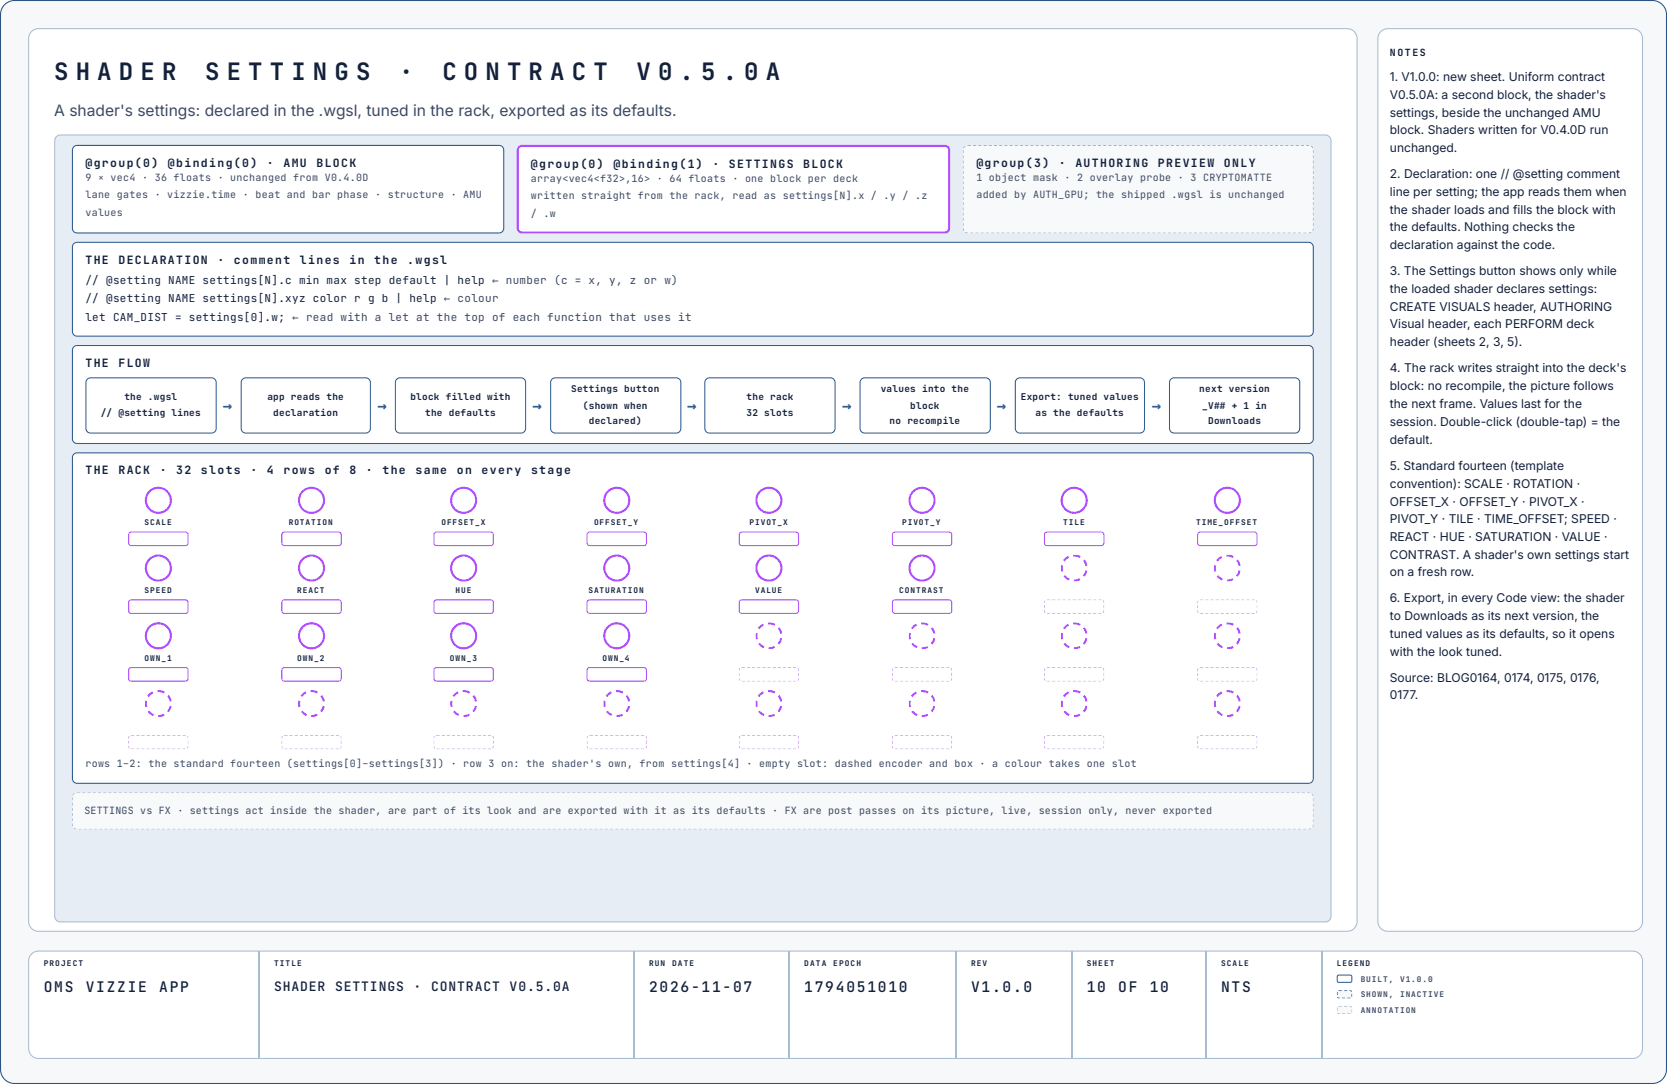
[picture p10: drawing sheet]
<svg xmlns="http://www.w3.org/2000/svg" width="423mm" height="275mm" viewBox="0 0 423 275" stroke-linecap="round" stroke-linejoin="round" font-family="sans-serif">
<defs><g id="words">
<g font-size="6.1" fill="#14213a">
<text x="13.8" y="20.4">S H A D E R</text>
<text x="52.1" y="20.4">S E T T I N G S</text>
<text x="101.4" y="20.4">·</text>
<text x="112.3" y="20.4">C O N T R A C T</text>
<text x="161.6" y="20.4">V 0 . 5 . 0 A</text>
</g>
<text font-size="4" fill="#3b4a63" x="13.8" y="29.4">A shader's settings: declared in the .wgsl, tuned in the rack, exported as its defaults.</text>
<g font-size="4" fill="#2f5b8f">
<text x="56.6" y="104.2">→</text>
<text x="95.9" y="104.2">→</text>
<text x="135.2" y="104.2">→</text>
<text x="174.5" y="104.2">→</text>
<text x="213.8" y="104.2">→</text>
<text x="253.1" y="104.2">→</text>
<text x="292.5" y="104.2">→</text>
</g>
<g font-size="3.7" fill="#14213a">
<text x="11.1" y="251.9">OMS</text>
<text x="21.8" y="251.9">VIZZIE</text>
<text x="40.4" y="251.9">APP</text>
<text x="164.8" y="251.9">2026-11-07</text>
<text x="204.3" y="251.9">1794051010</text>
<text x="246.6" y="251.9">V1.0.0</text>
<text x="276" y="251.9">10</text>
<text x="284" y="251.9">OF</text>
<text x="292" y="251.9">10</text>
<text x="310.1" y="251.9">NTS</text>
</g>
<g font-size="3.3" fill="#14213a">
<text x="69.6" y="251.6">SHADER</text>
<text x="85.1" y="251.6">SETTINGS</text>
<text x="105" y="251.6">·</text>
<text x="109.5" y="251.6">CONTRACT</text>
<text x="129.4" y="251.6">V0.5.0A</text>
</g>
<g font-size="3.1" fill="#14213a">
<text x="353" y="20.6">1. V1.0.0: new sheet. Uniform contract</text>
<text x="353" y="25.1">V0.5.0A: a second block, the shader's</text>
<text x="353" y="29.6">settings, beside the unchanged AMU</text>
<text x="353" y="34.1">block. Shaders written for V0.4.0D run</text>
<text x="353" y="38.6">unchanged.</text>
<text x="353" y="45.2">2. Declaration: one // @setting comment</text>
<text x="353" y="49.7">line per setting; the app reads them when</text>
<text x="353" y="54.2">the shader loads and fills the block with</text>
<text x="353" y="58.7">the defaults. Nothing checks the</text>
<text x="353" y="63.2">declaration against the code.</text>
<text x="353" y="69.8">3. The Settings button shows only while</text>
<text x="353" y="74.3">the loaded shader declares settings:</text>
<text x="353" y="78.8">CREATE VISUALS header, AUTHORING</text>
<text x="353" y="83.3">Visual header, each PERFORM deck</text>
<text x="353" y="87.8">header (sheets 2, 3, 5).</text>
<text x="353" y="94.5">4. The rack writes straight into the deck's</text>
<text x="353" y="99">block: no recompile, the picture follows</text>
<text x="353" y="103.5">the next frame. Values last for the</text>
<text x="353" y="108.2">session. Double-click (double-tap) = the</text>
<text x="353" y="112.7">default.</text>
<text x="353" y="119.3">5. Standard fourteen (template</text>
<text x="353" y="123.8">convention): SCALE · ROTATION ·</text>
<text x="353" y="128.3">OFFSET_X · OFFSET_Y · PIVOT_X ·</text>
<text x="353" y="132.8">PIVOT_Y · TILE · TIME_OFFSET; SPEED ·</text>
<text x="353" y="137.3">REACT · HUE · SATURATION · VALUE ·</text>
<text x="353" y="141.8">CONTRAST. A shader's own settings start</text>
<text x="353" y="146.3">on a fresh row.</text>
<text x="353" y="152.9">6. Export, in every Code view: the shader</text>
<text x="353" y="157.4">to Downloads as its next version, the</text>
<text x="353" y="161.9">tuned values as its defaults, so it opens</text>
<text x="353" y="166.4">with the look tuned.</text>
<text x="353" y="173">Source: BLOG0164, 0174, 0175, 0176,</text>
<text x="353" y="177.5">0177.</text>
</g>
<g font-size="2.9" fill="#14213a">
<text x="21.7" y="42.3">@group(0)</text>
<text x="42.7" y="42.3">@binding(0)</text>
<text x="67.8" y="42.3">·</text>
<text x="72" y="42.3">AMU</text>
<text x="80.4" y="42.3">BLOCK</text>
<text x="134.8" y="42.6">@group(0)</text>
<text x="155.8" y="42.6">@binding(1)</text>
<text x="180.9" y="42.6">·</text>
<text x="185.1" y="42.6">SETTINGS</text>
<text x="204" y="42.6">BLOCK</text>
<text x="248" y="42.3">@group(3)</text>
<text x="268.9" y="42.3">·</text>
<text x="273.1" y="42.3">AUTHORING</text>
<text x="294.1" y="42.3">PREVIEW</text>
<text x="310.8" y="42.3">ONLY</text>
<text x="21.7" y="66.9">THE</text>
<text x="30.1" y="66.9">DECLARATION</text>
<text x="55.2" y="66.9">·</text>
<text x="59.4" y="66.9">comment</text>
<text x="76.2" y="66.9">lines</text>
<text x="88.8" y="66.9">in</text>
<text x="95" y="66.9">the</text>
<text x="103.4" y="66.9">.wgsl</text>
<text x="21.7" y="93.1">THE</text>
<text x="30.1" y="93.1">FLOW</text>
<text x="21.7" y="120.4">THE</text>
<text x="30.1" y="120.4">RACK</text>
<text x="40.6" y="120.4">·</text>
<text x="44.7" y="120.4">32</text>
<text x="51" y="120.4">slots</text>
<text x="63.6" y="120.4">·</text>
<text x="67.8" y="120.4">4</text>
<text x="72" y="120.4">rows</text>
<text x="82.5" y="120.4">of</text>
<text x="88.8" y="120.4">8</text>
<text x="92.9" y="120.4">·</text>
<text x="97.1" y="120.4">the</text>
<text x="105.5" y="120.4">same</text>
<text x="116" y="120.4">on</text>
<text x="122.3" y="120.4">every</text>
<text x="134.9" y="120.4">stage</text>
</g>
<g font-size="2.8" fill="#14213a">
<text x="21.7" y="72">// @setting NAME settings[N].c min max step default | help ← number (c = x, y, z or w)</text>
<text x="21.7" y="76.7">// @setting NAME settings[N].xyz color r g b | help ← colour</text>
<text x="21.7" y="81.5">let CAM_DIST = settings[0].w; ← read with a let at the top of each function that uses it</text>
</g>
<text font-size="2.5" fill="#14213a" x="353" y="14.3">NOTES</text>
<g font-size="2.5" fill="#3b4a63">
<text x="21.7" y="46">9 × vec4 · 36 floats · unchanged from V0.4.0D</text>
<text x="134.8" y="46.3">array&lt;vec4&lt;f32&gt;,16&gt; · 64 floats · one block per deck</text>
<text x="248" y="46">1 object mask · 2 overlay probe · 3 CRYPTOMATTE</text>
<text x="21.7" y="50.3">lane gates · vizzie.time · beat and bar phase · structure · AMU</text>
<text x="134.8" y="50.5">written straight from the rack, read as settings[N].x / .y / .z</text>
<text x="248" y="50.3">added by AUTH_GPU; the shipped .wgsl is unchanged</text>
<text x="21.7" y="54.8">values</text>
<text x="134.8" y="55">/ .w</text>
<text x="21.7" y="194.7">rows 1–2: the standard fourteen (settings[0]–settings[3]) · row 3 on: the shader's own, from settings[4] · empty slot: dashed encoder and box · a colour takes one slot</text>
<text x="21.4" y="206.6">SETTINGS vs FX · settings act inside the shader, are part of its look and are exported with it as its defaults · FX are post passes on its picture, live, session only, never exported</text>
</g>
<g font-size="2.4" fill="#14213a">
<text x="31.6" y="101.6">the .wgsl</text>
<text x="67.9" y="101.6">app reads the</text>
<text x="104.2" y="101.6">block filled with</text>
<text x="145" y="99.5">Settings button</text>
<text x="189.6" y="101.6">the rack</text>
<text x="223.7" y="99.5">values into the</text>
<text x="259.2" y="101.6">Export: tuned values</text>
<text x="304.6" y="99.5">next version</text>
<text x="25.6" y="105.6">// @setting lines</text>
<text x="69.4" y="105.6">declaration</text>
<text x="108" y="105.6">the defaults</text>
<text x="148" y="103.7">(shown when</text>
<text x="149.5" y="107.7">declared)</text>
<text x="189.6" y="105.6">32 slots</text>
<text x="225.9" y="107.7">no recompile</text>
<text x="231.2" y="103.7">block</text>
<text x="263" y="105.6">as the defaults</text>
<text x="305.3" y="103.7">_V## + 1 in</text>
<text x="306.8" y="107.7">Downloads</text>
</g>
<g font-size="2" fill="#14213a">
<text x="36.7" y="133.3">SCALE</text>
<text x="73.3" y="133.3">ROTATION</text>
<text x="112.1" y="133.3">OFFSET_X</text>
<text x="150.8" y="133.3">OFFSET_Y</text>
<text x="190.3" y="133.3">PIVOT_X</text>
<text x="229.1" y="133.3">PIVOT_Y</text>
<text x="270" y="133.3">TILE</text>
<text x="303.8" y="133.3">TIME_OFFSET</text>
<text x="36.7" y="150.5">SPEED</text>
<text x="75.5" y="150.5">REACT</text>
<text x="115.7" y="150.5">HUE</text>
<text x="149.4" y="150.5">SATURATION</text>
<text x="191.8" y="150.5">VALUE</text>
<text x="228.4" y="150.5">CONTRAST</text>
<text x="36.7" y="167.7">OWN_1</text>
<text x="75.5" y="167.7">OWN_2</text>
<text x="114.2" y="167.7">OWN_3</text>
<text x="153" y="167.7">OWN_4</text>
<text x="11.1" y="245.3">PROJECT</text>
<text x="69.6" y="245.3">TITLE</text>
<text x="164.8" y="245.3">RUN</text>
<text x="170.7" y="245.3">DATE</text>
<text x="204.3" y="245.3">DATA</text>
<text x="211.6" y="245.3">EPOCH</text>
<text x="246.6" y="245.3">REV</text>
<text x="276" y="245.3">SHEET</text>
<text x="310.1" y="245.3">SCALE</text>
<text x="339.5" y="245.3">LEGEND</text>
</g>
<g font-size="2" fill="#3b4a63">
<text x="345.5" y="249.2">BUILT,</text>
<text x="355.5" y="249.2">V1.0.0</text>
<text x="345.5" y="253.2">SHOWN,</text>
<text x="345.5" y="257.2">ANNOTATION</text>
<text x="355.5" y="253.2">INACTIVE</text>
</g>
</g></defs>
<path d="M1.2 1.2l1.1-.8 1.4-.3h415.9a3.6 3.6 0 0 1 3.6 3.6v267.8a3.6 3.6 0 0 1-3.6 3.5h-415.9a3.6 3.6 0 0 1-3.6-3.5v-267.8l.3-1.4z" fill="#f6f8fa"/>
<path d="M1.2 1.2l1.1-.8 1.4-.3h415.9a3.6 3.6 0 0 1 3.6 3.6v267.8a3.6 3.6 0 0 1-3.6 3.5h-415.9a3.6 3.6 0 0 1-3.6-3.5v-267.8l.3-1.4z" fill="none" stroke="#2c5282" stroke-width=".26"/>
<path d="M8 8l.8-.5 1-.2h332.3a2.51 2.51 0 0 1 2.5 2.5v224.1a2.51 2.51 0 0 1-2.5 2.5h-332.3a2.51 2.51 0 0 1-2.5-2.5v-224.1l.2-1z" fill="#fff"/>
<path d="M8 8l.8-.5 1-.2h332.3a2.51 2.51 0 0 1 2.5 2.5v224.1a2.51 2.51 0 0 1-2.5 2.5h-332.3a2.51 2.51 0 0 1-2.5-2.5v-224.1l.2-1z" fill="none" stroke="#a9bbd0" stroke-width=".26"/>
<path d="M14.3 34.7l1-.4h321.2a1.45 1.45 0 0 1 1.5 1.4v196.9a1.46 1.46 0 0 1-1.5 1.4h-321.2a1.46 1.46 0 0 1-1.4-1.4v-196.9z" fill="#e6edf5"/>
<path d="M14.3 34.7l1-.4h321.2a1.45 1.45 0 0 1 1.5 1.4v196.9a1.46 1.46 0 0 1-1.5 1.4h-321.2a1.46 1.46 0 0 1-1.4-1.4v-196.9z" fill="none" stroke="#a9bbd0" stroke-width=".26"/>
<path d="M18.7 37.3l.9-.4h107.3l.8 .5 .2 .7v20l-.4 .8-.8 .2h-107.3l-.8-.4-.2-.8v-19.8z" fill="#fff"/>
<path d="M18.7 37.3l.9-.4h107.3l.8 .5 .2 .7v20l-.4 .8-.8 .2h-107.3l-.8-.4-.2-.8v-19.8z" fill="none" stroke="#2f5b8f" stroke-width=".26"/>
<path d="M131.8 37.4l.8-.4h107.4a1.06 1.06 0 0 1 1 1.1v19.8a1.06 1.06 0 0 1-1 1.1h-107.4a1.06 1.06 0 0 1-1.1-1.1v-19.8z" fill="#fff"/>
<path d="M131.8 37.4l.8-.4h107.4a1.06 1.06 0 0 1 1 1.1v19.8a1.06 1.06 0 0 1-1 1.1h-107.4a1.06 1.06 0 0 1-1.1-1.1v-19.8z" fill="none" stroke="#b24dff" stroke-width=".53"/>
<path d="M244.5 36.8h89.1v22.5h-89.1z" fill="#f7f9fb"/>
<g fill="#9fb2c8">
<path d="M247.1 36.7h.8v.4h-.8zM248.4 36.7h.8v.4h-.8zM249.8 36.7h.8v.4h-.8zM251.1 36.7h.8v.4h-.8zM252.4 36.7h.8v.4h-.8zM253.7 36.7h.8v.4h-.8zM255 36.7h.8v.4h-.8zM256.4 36.7h.8v.4h-.8zM257.7 36.7h.8v.4h-.8zM259 36.7h.8v.4h-.8zM260.3 36.7h.8v.4h-.8zM261.7 36.7h.7v.4h-.7zM263 36.7h.8v.4h-.8zM264.3 36.7h.8v.4h-.8zM265.6 36.7h.8v.4h-.8zM266.9 36.7h.8v.4h-.8zM268.3 36.7h.8v.4h-.8zM269.6 36.7h.8v.4h-.8zM270.9 36.7h.8v.4h-.8zM272.2 36.7h.8v.4h-.8zM273.5 36.7h.8v.4h-.8zM274.9 36.7h.8v.4h-.8zM276.2 36.7h.8v.4h-.8zM277.5 36.7h.8v.4h-.8zM278.8 36.7h.8v.4h-.8zM280.2 36.7h.7v.4h-.7zM281.5 36.7h.8v.4h-.8zM282.8 36.7h.8v.4h-.8zM284.1 36.7h.8v.4h-.8zM285.4 36.7h.8v.4h-.8zM286.8 36.7h.8v.4h-.8zM288.1 36.7h.8v.4h-.8zM289.4 36.7h.8v.4h-.8zM290.7 36.7h.8v.4h-.8zM292 36.7h.8v.4h-.8zM293.4 36.7h.8v.4h-.8zM294.7 36.7h.8v.4h-.8zM296 36.7h.8v.4h-.8zM297.3 36.7h.8v.4h-.8zM298.7 36.7h.7v.4h-.7zM300 36.7h.8v.4h-.8zM301.3 36.7h.8v.4h-.8zM302.6 36.7h.8v.4h-.8zM303.9 36.7h.8v.4h-.8zM305.3 36.7h.8v.4h-.8zM306.6 36.7h.8v.4h-.8zM307.9 36.7h.8v.4h-.8zM309.2 36.7h.8v.4h-.8zM310.5 36.7h.8v.4h-.8zM311.9 36.7h.8v.4h-.8zM313.2 36.7h.8v.4h-.8zM314.5 36.7h.8v.4h-.8zM315.8 36.7h.8v.4h-.8zM317.1 36.7h.8v.4h-.8zM318.5 36.7h.8v.4h-.8zM319.8 36.7h.8v.4h-.8zM321.1 36.7h.8v.4h-.8zM322.4 36.7h.8v.4h-.8zM323.8 36.7h.8v.4h-.8zM325.1 36.7h.8v.4h-.8zM326.4 36.7h.8v.4h-.8zM327.7 36.7h.8v.4h-.8zM329 36.7h.8v.4h-.8zM330.4 36.7h.8v.4h-.8zM331.7 36.7h.8l-.1 .4h-.7zM333.1 36.7l.4 .3 .2 .5-.4 .1-.5-.4zM333.3 37.6h.4zM333.3 37.6h.4zM333.3 37.6h.4zM333.3 37.6h.4zM333.3 37.6h.4zM333.3 37.6h.4zM333.3 37.6h.4zM333.3 37.6h.4zM333.3 37.6h.4zM333.3 37.6h.4zM333.3 37.6h.4zM333.3 37.6h.4zM333.3 37.6h.4zM333.3 37.6h.4zM333.3 37.6h.4zM333.2 37.6h.5zM332.3 37.6h.9zM330.9 37.6h.8zM329.6 37.6h.8zM328.3 37.6h.8zM327 37.6h.8zM325.7 37.6h.8zM324.3 37.6h.8zM323 37.6h.8zM321.7 37.6h.8zM320.4 37.6h.8zM319.1 37.6h.7zM317.7 37.6h.8zM316.4 37.6h.8zM315.1 37.6h.8zM313.8 37.6h.8zM312.4 37.6h.8zM311.1 37.6h.8zM309.8 37.6h.8zM308.5 37.6h.8zM307.2 37.6h.8zM305.8 37.6h.8zM304.5 37.6h.8zM303.2 37.6h.8zM301.9 37.6h.8zM300.6 37.6h.7zM299.2 37.6h.8zM297.9 37.6h.8zM296.6 37.6h.8zM295.3 37.6h.8zM293.9 37.6h.8zM292.6 37.6h.8zM291.3 37.6h.8zM290 37.6h.8zM288.7 37.6h.8zM287.3 37.6h.8zM286 37.6h.8zM284.7 37.6h.8zM283.4 37.6h.8zM282.1 37.6h.7zM280.7 37.6h.8zM279.4 37.6h.8zM278.1 37.6h.8zM276.8 37.6h.8zM275.4 37.6h.8zM274.1 37.6h.8zM272.8 37.6h.8zM271.5 37.6h.8zM270.2 37.6h.8zM268.8 37.6h.8zM267.5 37.6h.8zM266.2 37.6h.8zM264.9 37.6h.8zM263.6 37.6h.7zM262.2 37.6h.8zM260.9 37.6h.8zM259.6 37.6h.8zM258.3 37.6h.8zM256.9 37.6h.8zM255.6 37.6h.8zM254.3 37.6h.8zM253 37.6h.8zM251.7 37.6h.8zM250.3 37.6h.8zM249 37.6h.8zM247.7 37.6h.8zM246.4 37.6h.8zM244.9 37.6h1zM244.4 37.6h.5zM244.4 37.6h.4zM244.4 37.6h.4zM244.4 37.6h.4zM244.4 37.6h.4zM244.4 37.6h.4zM244.4 37.6h.4zM244.4 37.6h.4zM244.4 37.6h.4zM244.4 37.6h.4zM244.4 37.6h.4zM244.4 37.6h.4zM244.4 37.6h.4zM244.4 37.6h.4zM244.4 37.6h.4zM244.4 37.6h.4zM244.6 37l.4-.3 .3 .5-.5 .4-.4-.1zM245.6 36.7h1v.4h-.9z"/>
<path d="M247.1 58.4h.8zM248.4 58.4h.8zM249.8 58.4h.8zM251.1 58.4h.8zM252.4 58.4h.8zM253.7 58.4h.8zM255 58.4h.8zM256.4 58.4h.8zM257.7 58.4h.8zM259 58.4h.8zM260.3 58.4h.8zM261.7 58.4h.7zM263 58.4h.8zM264.3 58.4h.8zM265.6 58.4h.8zM266.9 58.4h.8zM268.3 58.4h.8zM269.6 58.4h.8zM270.9 58.4h.8zM272.2 58.4h.8zM273.5 58.4h.8zM274.9 58.4h.8zM276.2 58.4h.8zM277.5 58.4h.8zM278.8 58.4h.8zM280.2 58.4h.7zM281.5 58.4h.8zM282.8 58.4h.8zM284.1 58.4h.8zM285.4 58.4h.8zM286.8 58.4h.8zM288.1 58.4h.8zM289.4 58.4h.8zM290.7 58.4h.8zM292 58.4h.8zM293.4 58.4h.8zM294.7 58.4h.8zM296 58.4h.8zM297.3 58.4h.8zM298.7 58.4h.7zM300 58.4h.8zM301.3 58.4h.8zM302.6 58.4h.8zM303.9 58.4h.8zM305.3 58.4h.8zM306.6 58.4h.8zM307.9 58.4h.8zM309.2 58.4h.8zM310.5 58.4h.8zM311.9 58.4h.8zM313.2 58.4h.8zM314.5 58.4h.8zM315.8 58.4h.8zM317.1 58.4h.8zM318.5 58.4h.8zM319.8 58.4h.8zM321.1 58.4h.8zM322.4 58.4h.8zM323.8 58.4h.8zM325.1 58.4h.8zM326.4 58.4h.8zM327.7 58.4h.8zM329 58.4h.8zM330.4 58.4h.8zM331.7 58.4h.8zM332.8 58.4h.9zM333.3 58.4h.4zM333.3 58.4h.4zM333.3 58.4h.4zM333.3 58.4h.4zM333.3 58.4h.4zM333.3 58.4h.4zM333.3 58.4h.4zM333.3 58.4h.4zM333.3 58.4h.4zM333.3 58.4h.4zM333.3 58.4h.4zM333.3 58.4h.4zM333.3 58.4h.4zM333.3 58.4h.4zM333.3 58.4h.4zM333.2 58.5l.5-.1v.4zM332.3 59l.6-.2 .3 .5h-.9zM330.9 59h.8v.3h-.8zM329.6 59h.8v.3h-.8zM328.3 59h.8v.3h-.8zM327 59h.8v.3h-.8zM325.7 59h.8v.3h-.8zM324.3 59h.8v.3h-.8zM323 59h.8v.3h-.8zM321.7 59h.8v.3h-.8zM320.4 59h.8v.3h-.8zM319.1 59h.7v.3h-.7zM317.7 59h.8v.3h-.8zM316.4 59h.8v.3h-.8zM315.1 59h.8v.3h-.8zM313.8 59h.8v.3h-.8zM312.4 59h.8v.3h-.8zM311.1 59h.8v.3h-.8zM309.8 59h.8v.3h-.8zM308.5 59h.8v.3h-.8zM307.2 59h.8v.3h-.8zM305.8 59h.8v.3h-.8zM304.5 59h.8v.3h-.8zM303.2 59h.8v.3h-.8zM301.9 59h.8v.3h-.8zM300.6 59h.7v.3h-.7zM299.2 59h.8v.3h-.8zM297.9 59h.8v.3h-.8zM296.6 59h.8v.3h-.8zM295.3 59h.8v.3h-.8zM293.9 59h.8v.3h-.8zM292.6 59h.8v.3h-.8zM291.3 59h.8v.3h-.8zM290 59h.8v.3h-.8zM288.7 59h.8v.3h-.8zM287.3 59h.8v.3h-.8zM286 59h.8v.3h-.8zM284.7 59h.8v.3h-.8zM283.4 59h.8v.3h-.8zM282.1 59h.7v.3h-.7zM280.7 59h.8v.3h-.8zM279.4 59h.8v.3h-.8zM278.1 59h.8v.3h-.8zM276.8 59h.8v.3h-.8zM275.4 59h.8v.3h-.8zM274.1 59h.8v.3h-.8zM272.8 59h.8v.3h-.8zM271.5 59h.8v.3h-.8zM270.2 59h.8v.3h-.8zM268.8 59h.8v.3h-.8zM267.5 59h.8v.3h-.8zM266.2 59h.8v.3h-.8zM264.9 59h.8v.3h-.8zM263.6 59h.7v.3h-.7zM262.2 59h.8v.3h-.8zM260.9 59h.8v.3h-.8zM259.6 59h.8v.3h-.8zM258.3 59h.8v.3h-.8zM256.9 59h.8v.3h-.8zM255.6 59h.8v.3h-.8zM254.3 59h.8v.3h-.8zM253 59h.8v.3h-.8zM251.7 59h.8v.3h-.8zM250.3 59h.8v.3h-.8zM249 59h.8v.3h-.8zM247.7 59h.8v.3h-.8zM246.4 59h.8v.3h-.8zM245.2 58.8l.7 .2v.3h-1zM244.4 58.4l.5 .1-.5 .3zM244.4 58.4h.4zM244.4 58.4h.4zM244.4 58.4h.4zM244.4 58.4h.4zM244.4 58.4h.4zM244.4 58.4h.4zM244.4 58.4h.4zM244.4 58.4h.4zM244.4 58.4h.4zM244.4 58.4h.4zM244.4 58.4h.4zM244.4 58.4h.4zM244.4 58.4h.4zM244.4 58.4h.4zM244.4 58.4h.4zM244.4 58.4h.9zM245.6 58.4h1z"/>
<path d="M332.8 36.7v.4zM332.8 36.7v.4zM332.8 36.7v.4zM332.8 36.7v.4zM332.8 36.7v.4zM332.8 36.7v.4zM332.8 36.7v.4zM332.8 36.7v.4zM332.8 36.7v.4zM332.8 36.7v.4zM332.8 36.7v.4zM332.8 36.7v.4zM332.8 36.7v.4zM332.8 36.7v.4zM332.8 36.7v.4zM332.8 36.7v.4zM332.8 36.7v.4zM332.8 36.7v.4zM332.8 36.7v.4zM332.8 36.7v.4zM332.8 36.7v.4zM332.8 36.7v.4zM332.8 36.7v.4zM332.8 36.7v.4zM332.8 36.7v.4zM332.8 36.7v.4zM332.8 36.7v.4zM332.8 36.7v.4zM332.8 36.7v.4zM332.8 36.7v.4zM332.8 36.7v.4zM332.8 36.7v.4zM332.8 36.7v.4zM332.8 36.7v.4zM332.8 36.7v.4zM332.8 36.7v.4zM332.8 36.7v.4zM332.8 36.7v.4zM332.8 36.7v.4zM332.8 36.7v.4zM332.8 36.7v.4zM332.8 36.7v.4zM332.8 36.7v.4zM332.8 36.7v.4zM332.8 36.7v.4zM332.8 36.7v.4zM332.8 36.7v.4zM332.8 36.7v.4zM332.8 36.7v.4zM332.8 36.7v.4zM332.8 36.7v.4zM332.8 36.7v.4zM332.8 36.7v.4zM332.8 36.7v.4zM332.8 36.7v.4zM332.8 36.7v.4zM332.8 36.7v.4zM332.8 36.7v.4zM332.8 36.7v.4zM332.8 36.7v.4zM332.8 36.7v.4zM332.8 36.7v.4zM332.8 36.7v.4zM332.8 36.7v.4zM332.8 36.7v.4zM333.1 36.7l.6 .5v.3l-.4 .2-.5-.5zM333.3 38.1h.4v.8h-.4zM333.3 39.4h.4v.8h-.4zM333.3 40.7h.4v.8h-.4zM333.3 42h.4v.8h-.4zM333.3 43.4h.4v.8h-.4zM333.3 44.7h.4v.8h-.4zM333.3 46h.4v.8h-.4zM333.3 47.3h.4v.8h-.4zM333.3 48.7h.4v.7h-.4zM333.3 50h.4v.8h-.4zM333.3 51.3h.4v.8h-.4zM333.3 52.6h.4v.8h-.4zM333.3 53.9h.4v.8h-.4zM333.3 55.3h.4v.8h-.4zM333.3 56.6h.4v.8h-.4zM333.3 57.9h.4v.9l-.5-.3zM332.9 58.8l.3 .5h-.4zM332.8 59v.3zM332.8 59v.3zM332.8 59v.3zM332.8 59v.3zM332.8 59v.3zM332.8 59v.3zM332.8 59v.3zM332.8 59v.3zM332.8 59v.3zM332.8 59v.3zM332.8 59v.3zM332.8 59v.3zM332.8 59v.3zM332.8 59v.3zM332.8 59v.3zM332.8 59v.3zM332.8 59v.3zM332.8 59v.3zM332.8 59v.3zM332.8 59v.3zM332.8 59v.3zM332.8 59v.3zM332.8 59v.3zM332.8 59v.3zM332.8 59v.3zM332.8 59v.3zM332.8 59v.3zM332.8 59v.3zM332.8 59v.3zM332.8 59v.3zM332.8 59v.3zM332.8 59v.3zM332.8 59v.3zM332.8 59v.3zM332.8 59v.3zM332.8 59v.3zM332.8 59v.3zM332.8 59v.3zM332.8 59v.3zM332.8 59v.3zM332.8 59v.3zM332.8 59v.3zM332.8 59v.3zM332.8 59v.3zM332.8 59v.3zM332.8 59v.3zM332.8 59v.3zM332.8 59v.3zM332.8 59v.3zM332.8 59v.3zM332.8 59v.3zM332.8 59v.3zM332.8 59v.3zM332.8 59v.3zM332.8 59v.3zM332.8 59v.3zM332.8 59v.3zM332.8 59v.3zM332.8 59v.3zM332.8 59v.3zM332.8 59v.3zM332.8 59v.3zM332.8 59v.3zM332.8 59v.3zM332.8 59v.3zM332.8 58.8v.5zM332.8 57.9v.9zM332.8 56.6v.8zM332.8 55.3v.8zM332.8 53.9v.8zM332.8 52.6v.8zM332.8 51.3v.8zM332.8 50v.8zM332.8 48.7v.8zM332.8 47.3v.8zM332.8 46v.8zM332.8 44.7v.8zM332.8 43.4v.8zM332.8 42.1v.7zM332.8 40.7v.8zM332.8 39.4v.8zM332.8 38.1v.8zM332.8 36.7v1zM332.8 36.7v.4z"/>
<path d="M245.3 36.7v.4zM245.3 36.7v.4zM245.3 36.7v.4zM245.3 36.7v.4zM245.3 36.7v.4zM245.3 36.7v.4zM245.3 36.7v.4zM245.3 36.7v.4zM245.3 36.7v.4zM245.3 36.7v.4zM245.3 36.7v.4zM245.3 36.7v.4zM245.3 36.7v.4zM245.3 36.7v.4zM245.3 36.7v.4zM245.3 36.7v.4zM245.3 36.7v.4zM245.3 36.7v.4zM245.3 36.7v.4zM245.3 36.7v.4zM245.3 36.7v.4zM245.3 36.7v.4zM245.3 36.7v.4zM245.3 36.7v.4zM245.3 36.7v.4zM245.3 36.7v.4zM245.3 36.7v.4zM245.3 36.7v.4zM245.3 36.7v.4zM245.3 36.7v.4zM245.3 36.7v.4zM245.3 36.7v.4zM245.3 36.7v.4zM245.3 36.7v.4zM245.3 36.7v.4zM245.3 36.7v.4zM245.3 36.7v.4zM245.3 36.7v.4zM245.3 36.7v.4zM245.3 36.7v.4zM245.3 36.7v.4zM245.3 36.7v.4zM245.3 36.7v.4zM245.3 36.7v.4zM245.3 36.7v.4zM245.3 36.7v.4zM245.3 36.7v.4zM245.3 36.7v.4zM245.3 36.7v.4zM245.3 36.7v.4zM245.3 36.7v.4zM245.3 36.7v.4zM245.3 36.7v.4zM245.3 36.7v.4zM245.3 36.7v.4zM245.3 36.7v.4zM245.3 36.7v.4zM245.3 36.7v.4zM245.3 36.7v.4zM245.3 36.7v.4zM245.3 36.7v.4zM245.3 36.7v.4zM245.3 36.7v.4zM245.3 36.7v.4zM245.3 36.7v.4zM245.3 36.7v1zM245.3 38.1v.8zM245.3 39.4v.8zM245.3 40.7v.8zM245.3 42v.8zM245.3 43.4v.8zM245.3 44.7v.8zM245.3 46v.8zM245.3 47.3v.8zM245.3 48.7v.7zM245.3 50v.8zM245.3 51.3v.8zM245.3 52.6v.8zM245.3 53.9v.8zM245.3 55.3v.8zM245.3 56.6v.8zM245.3 57.9v.9zM245.3 58.8v.5zM245.3 59v.3zM245.3 59v.3zM245.3 59v.3zM245.3 59v.3zM245.3 59v.3zM245.3 59v.3zM245.3 59v.3zM245.3 59v.3zM245.3 59v.3zM245.3 59v.3zM245.3 59v.3zM245.3 59v.3zM245.3 59v.3zM245.3 59v.3zM245.3 59v.3zM245.3 59v.3zM245.3 59v.3zM245.3 59v.3zM245.3 59v.3zM245.3 59v.3zM245.3 59v.3zM245.3 59v.3zM245.3 59v.3zM245.3 59v.3zM245.3 59v.3zM245.3 59v.3zM245.3 59v.3zM245.3 59v.3zM245.3 59v.3zM245.3 59v.3zM245.3 59v.3zM245.3 59v.3zM245.3 59v.3zM245.3 59v.3zM245.3 59v.3zM245.3 59v.3zM245.3 59v.3zM245.3 59v.3zM245.3 59v.3zM245.3 59v.3zM245.3 59v.3zM245.3 59v.3zM245.3 59v.3zM245.3 59v.3zM245.3 59v.3zM245.3 59v.3zM245.3 59v.3zM245.3 59v.3zM245.3 59v.3zM245.3 59v.3zM245.3 59v.3zM245.3 59v.3zM245.3 59v.3zM245.3 59v.3zM245.3 59v.3zM245.3 59v.3zM245.3 59v.3zM245.3 59v.3zM245.3 59v.3zM245.3 59v.3zM245.3 59v.3zM245.3 59v.3zM245.3 59v.3zM245.3 59v.3zM245.3 59v.3zM245.2 58.8l.1 .5h-.4zM244.4 57.9h.4l.1 .6-.5 .3zM244.4 56.6h.4v.8h-.4zM244.4 55.3h.4v.8h-.4zM244.4 53.9h.4v.8h-.4zM244.4 52.6h.4v.8h-.4zM244.4 51.3h.4v.8h-.4zM244.4 50h.4v.8h-.4zM244.4 48.7h.4v.8h-.4zM244.4 47.3h.4v.8h-.4zM244.4 46h.4v.8h-.4zM244.4 44.7h.4v.8h-.4zM244.4 43.4h.4v.8h-.4zM244.4 42.1h.4v.7h-.4zM244.4 40.7h.4v.8h-.4zM244.4 39.4h.4v.8h-.4zM244.4 38.1h.4v.8h-.4zM244.6 37l.4-.3 .3 .5-.5 .5-.4-.2zM245.3 36.7v.4z"/>
</g>
<path d="M18.7 61.9l.9-.4h312.9l.8 .5 .2 .7v21.6l-.5 .8-.7 .2h-312.9l-.8-.4-.2-.8v-21.4z" fill="#fff"/>
<path d="M18.7 61.9l.9-.4h312.9l.8 .5 .2 .7v21.6l-.5 .8-.7 .2h-312.9l-.8-.4-.2-.8v-21.4z" fill="none" stroke="#2f5b8f" stroke-width=".26"/>
<path d="M18.7 88.1l.9-.4h312.9l.8 .5 .2 .7v22.6l-.5 .8-.7 .3h-312.9l-.8-.5-.2-.7v-22.5z" fill="#fff"/>
<path d="M18.7 88.1l.9-.4h312.9l.8 .5 .2 .7v22.6l-.5 .8-.7 .3h-312.9l-.8-.5-.2-.7v-22.5z" fill="none" stroke="#2f5b8f" stroke-width=".26"/>
<path d="M22.2 96.3l.8-.4 31.2 .1 .5 .5 .2 .6-.1 12.1-.4 .5-.7 .2-31.1-.1-.5-.3-.3-.8v-11.6z" fill="#fff"/>
<path d="M22.2 96.3l.8-.4 31.2 .1 .5 .5 .2 .6-.1 12.1-.4 .5-.7 .2-31.1-.1-.5-.3-.3-.8v-11.6z" fill="none" stroke="#2f5b8f" stroke-width=".26"/>
<path d="M61.6 96.3l.8-.4 30.9 .1 .6 .5 .2 .6-.1 12.1-.4 .5-.7 .2-30.9-.1-.5-.3-.2-.8v-11.6z" fill="#fff"/>
<path d="M61.6 96.3l.8-.4 30.9 .1 .6 .5 .2 .6-.1 12.1-.4 .5-.7 .2-30.9-.1-.5-.3-.2-.8v-11.6z" fill="none" stroke="#2f5b8f" stroke-width=".26"/>
<path d="M100.8 96.3l.8-.4 31.1 .1 .6 .5 .2 .6-.1 12.1-.4 .5-.7 .2-31.2-.1-.4-.3-.3-.8v-11.6z" fill="#fff"/>
<path d="M100.8 96.3l.8-.4 31.1 .1 .6 .5 .2 .6-.1 12.1-.4 .5-.7 .2-31.2-.1-.4-.3-.3-.8v-11.6z" fill="none" stroke="#2f5b8f" stroke-width=".26"/>
<path d="M140.2 96.3l.8-.4 31.2 .1 .5 .5 .2 .6-.1 12.1-.4 .5-.7 .2-31.1-.1-.5-.3-.3-.8v-11.6z" fill="#fff"/>
<path d="M140.2 96.3l.8-.4 31.2 .1 .5 .5 .2 .6-.1 12.1-.4 .5-.7 .2-31.1-.1-.5-.3-.3-.8v-11.6z" fill="none" stroke="#2f5b8f" stroke-width=".26"/>
<path d="M179.3 96.3l.9-.4 31.1 .1 .6 .5 .2 .6-.1 12.1-.4 .5-.7 .2-31.2-.1-.5-.3-.2-.8v-11.6z" fill="#fff"/>
<path d="M179.3 96.3l.9-.4 31.1 .1 .6 .5 .2 .6-.1 12.1-.4 .5-.7 .2-31.2-.1-.5-.3-.2-.8v-11.6z" fill="none" stroke="#2f5b8f" stroke-width=".26"/>
<path d="M218.8 96.3l.8-.4 31.2 .1 .5 .5 .2 .6-.1 12.1-.4 .5-.7 .2-31.2-.1-.4-.3-.3-.8v-11.6z" fill="#fff"/>
<path d="M218.8 96.3l.8-.4 31.2 .1 .5 .5 .2 .6-.1 12.1-.4 .5-.7 .2-31.2-.1-.4-.3-.3-.8v-11.6z" fill="none" stroke="#2f5b8f" stroke-width=".26"/>
<path d="M258.2 96.3l.8-.4 30.9 .1 .6 .5 .1 .6v12.1l-.4 .5-.7 .2-30.9-.1-.5-.3-.3-.8v-11.6z" fill="#fff"/>
<path d="M258.2 96.3l.8-.4 30.9 .1 .6 .5 .1 .6v12.1l-.4 .5-.7 .2-30.9-.1-.5-.3-.3-.8v-11.6z" fill="none" stroke="#2f5b8f" stroke-width=".26"/>
<path d="M297.3 96.3l.9-.4 31.1 .1 .6 .5 .2 .6-.1 12.1-.4 .5-.7 .2-31.2-.1-.5-.3-.2-.8v-11.6z" fill="#fff"/>
<path d="M297.3 96.3l.9-.4 31.1 .1 .6 .5 .2 .6-.1 12.1-.4 .5-.7 .2-31.2-.1-.5-.3-.2-.8v-11.6z" fill="none" stroke="#2f5b8f" stroke-width=".26"/>
<path d="M18.7 115.3l.9-.3h313l.7 .4 .2 .8v81.8l-.5 .6-.7 .2h-313l-.7-.4-.2-.8v-81.4z" fill="#fff"/>
<path d="M18.7 115.3l.9-.3h313l.7 .4 .2 .8v81.8l-.5 .6-.7 .2h-313l-.7-.4-.2-.8v-81.4z" fill="none" stroke="#2f5b8f" stroke-width=".26"/>
<circle cx="40.2" cy="127" r="3.2" fill="none" stroke="#b24dff" stroke-width=".53"/>
<path d="M32.9 135.3l.4-.2h13.8a.66 .66 0 0 1 .7 .6v2.1a.66 .66 0 0 1-.7 .7h-13.8a.66 .66 0 0 1-.6-.7v-2.1z" fill="#fff"/>
<path d="M32.9 135.3l.4-.2h13.8a.66 .66 0 0 1 .7 .6v2.1a.66 .66 0 0 1-.7 .7h-13.8a.66 .66 0 0 1-.6-.7v-2.1z" fill="none" stroke="#b24dff" stroke-width=".26"/>
<circle cx="79.1" cy="127" r="3.2" fill="none" stroke="#b24dff" stroke-width=".53"/>
<path d="M71.8 135.3l.4-.2h13.8a.66 .66 0 0 1 .7 .6v2.1a.66 .66 0 0 1-.7 .7h-13.8a.66 .66 0 0 1-.6-.7v-2.1z" fill="#fff"/>
<path d="M71.8 135.3l.4-.2h13.8a.66 .66 0 0 1 .7 .6v2.1a.66 .66 0 0 1-.7 .7h-13.8a.66 .66 0 0 1-.6-.7v-2.1z" fill="none" stroke="#b24dff" stroke-width=".26"/>
<circle cx="117.7" cy="127" r="3.2" fill="none" stroke="#b24dff" stroke-width=".53"/>
<path d="M110.4 135.3l.5-.2h13.7a.66 .66 0 0 1 .7 .6v2.1a.66 .66 0 0 1-.7 .7h-13.7a.66 .66 0 0 1-.7-.7v-2.1z" fill="#fff"/>
<path d="M110.4 135.3l.5-.2h13.7a.66 .66 0 0 1 .7 .6v2.1a.66 .66 0 0 1-.7 .7h-13.7a.66 .66 0 0 1-.7-.7v-2.1z" fill="none" stroke="#b24dff" stroke-width=".26"/>
<circle cx="156.6" cy="127" r="3.2" fill="none" stroke="#b24dff" stroke-width=".53"/>
<path d="M149.3 135.3l.5-.2h13.7a.66 .66 0 0 1 .7 .6v2.1a.66 .66 0 0 1-.7 .7h-13.7a.66 .66 0 0 1-.7-.7v-2.1z" fill="#fff"/>
<path d="M149.3 135.3l.5-.2h13.7a.66 .66 0 0 1 .7 .6v2.1a.66 .66 0 0 1-.7 .7h-13.7a.66 .66 0 0 1-.7-.7v-2.1z" fill="none" stroke="#b24dff" stroke-width=".26"/>
<circle cx="195.3" cy="127" r="3.2" fill="none" stroke="#b24dff" stroke-width=".53"/>
<path d="M187.9 135.3l.5-.2h13.7a.66 .66 0 0 1 .7 .6v2.1a.66 .66 0 0 1-.7 .7h-13.7a.66 .66 0 0 1-.7-.7v-2.1z" fill="#fff"/>
<path d="M187.9 135.3l.5-.2h13.7a.66 .66 0 0 1 .7 .6v2.1a.66 .66 0 0 1-.7 .7h-13.7a.66 .66 0 0 1-.7-.7v-2.1z" fill="none" stroke="#b24dff" stroke-width=".26"/>
<circle cx="234.2" cy="127" r="3.2" fill="none" stroke="#b24dff" stroke-width=".53"/>
<path d="M226.8 135.3l.5-.2h13.7a.66 .66 0 0 1 .7 .6v2.1a.66 .66 0 0 1-.7 .7h-13.7a.66 .66 0 0 1-.7-.7v-2.1z" fill="#fff"/>
<path d="M226.8 135.3l.5-.2h13.7a.66 .66 0 0 1 .7 .6v2.1a.66 .66 0 0 1-.7 .7h-13.7a.66 .66 0 0 1-.7-.7v-2.1z" fill="none" stroke="#b24dff" stroke-width=".26"/>
<circle cx="272.8" cy="127" r="3.2" fill="none" stroke="#b24dff" stroke-width=".53"/>
<path d="M265.4 135.3l.5-.2h13.8a.66 .66 0 0 1 .6 .6v2.1a.66 .66 0 0 1-.6 .7h-13.8a.66 .66 0 0 1-.7-.7v-2.1z" fill="#fff"/>
<path d="M265.4 135.3l.5-.2h13.8a.66 .66 0 0 1 .6 .6v2.1a.66 .66 0 0 1-.6 .7h-13.8a.66 .66 0 0 1-.7-.7v-2.1z" fill="none" stroke="#b24dff" stroke-width=".26"/>
<circle cx="311.7" cy="127" r="3.2" fill="none" stroke="#b24dff" stroke-width=".53"/>
<path d="M304.3 135.3l.5-.2h13.8a.66 .66 0 0 1 .6 .6v2.1a.66 .66 0 0 1-.6 .7h-13.8a.66 .66 0 0 1-.7-.7v-2.1z" fill="#fff"/>
<path d="M304.3 135.3l.5-.2h13.8a.66 .66 0 0 1 .6 .6v2.1a.66 .66 0 0 1-.6 .7h-13.8a.66 .66 0 0 1-.7-.7v-2.1z" fill="none" stroke="#b24dff" stroke-width=".26"/>
<circle cx="40.2" cy="144.2" r="3.2" fill="none" stroke="#b24dff" stroke-width=".53"/>
<path d="M32.9 152.5l.4-.2h13.8a.66 .66 0 0 1 .7 .6v2.1a.66 .66 0 0 1-.7 .7h-13.8a.66 .66 0 0 1-.6-.7v-2.1z" fill="#fff"/>
<path d="M32.9 152.5l.4-.2h13.8a.66 .66 0 0 1 .7 .6v2.1a.66 .66 0 0 1-.7 .7h-13.8a.66 .66 0 0 1-.6-.7v-2.1z" fill="none" stroke="#b24dff" stroke-width=".26"/>
<circle cx="79.1" cy="144.2" r="3.2" fill="none" stroke="#b24dff" stroke-width=".53"/>
<path d="M71.8 152.5l.4-.2h13.8a.66 .66 0 0 1 .7 .6v2.1a.66 .66 0 0 1-.7 .7h-13.8a.66 .66 0 0 1-.6-.7v-2.1z" fill="#fff"/>
<path d="M71.8 152.5l.4-.2h13.8a.66 .66 0 0 1 .7 .6v2.1a.66 .66 0 0 1-.7 .7h-13.8a.66 .66 0 0 1-.6-.7v-2.1z" fill="none" stroke="#b24dff" stroke-width=".26"/>
<circle cx="117.7" cy="144.2" r="3.2" fill="none" stroke="#b24dff" stroke-width=".53"/>
<path d="M110.4 152.5l.5-.2h13.7a.66 .66 0 0 1 .7 .6v2.1a.66 .66 0 0 1-.7 .7h-13.7a.66 .66 0 0 1-.7-.7v-2.1z" fill="#fff"/>
<path d="M110.4 152.5l.5-.2h13.7a.66 .66 0 0 1 .7 .6v2.1a.66 .66 0 0 1-.7 .7h-13.7a.66 .66 0 0 1-.7-.7v-2.1z" fill="none" stroke="#b24dff" stroke-width=".26"/>
<circle cx="156.6" cy="144.2" r="3.2" fill="none" stroke="#b24dff" stroke-width=".53"/>
<path d="M149.3 152.5l.5-.2h13.7a.66 .66 0 0 1 .7 .6v2.1a.66 .66 0 0 1-.7 .7h-13.7a.66 .66 0 0 1-.7-.7v-2.1z" fill="#fff"/>
<path d="M149.3 152.5l.5-.2h13.7a.66 .66 0 0 1 .7 .6v2.1a.66 .66 0 0 1-.7 .7h-13.7a.66 .66 0 0 1-.7-.7v-2.1z" fill="none" stroke="#b24dff" stroke-width=".26"/>
<circle cx="195.3" cy="144.2" r="3.2" fill="none" stroke="#b24dff" stroke-width=".53"/>
<path d="M187.9 152.5l.5-.2h13.7a.66 .66 0 0 1 .7 .6v2.1a.66 .66 0 0 1-.7 .7h-13.7a.66 .66 0 0 1-.7-.7v-2.1z" fill="#fff"/>
<path d="M187.9 152.5l.5-.2h13.7a.66 .66 0 0 1 .7 .6v2.1a.66 .66 0 0 1-.7 .7h-13.7a.66 .66 0 0 1-.7-.7v-2.1z" fill="none" stroke="#b24dff" stroke-width=".26"/>
<circle cx="234.2" cy="144.2" r="3.2" fill="none" stroke="#b24dff" stroke-width=".53"/>
<path d="M226.8 152.5l.5-.2h13.7a.66 .66 0 0 1 .7 .6v2.1a.66 .66 0 0 1-.7 .7h-13.7a.66 .66 0 0 1-.7-.7v-2.1z" fill="#fff"/>
<path d="M226.8 152.5l.5-.2h13.7a.66 .66 0 0 1 .7 .6v2.1a.66 .66 0 0 1-.7 .7h-13.7a.66 .66 0 0 1-.7-.7v-2.1z" fill="none" stroke="#b24dff" stroke-width=".26"/>
<g fill="#b24dff">
<path d="M274.8 142.6l.9-.8 .6 1h-1.3zM274.8 142.8h1.5zM272.7 142.8h1.8zM269.8 142.8h2zM269.3 142.8h1zM270.2 141.5l.9-.7 .5 1.1-.9 .8-1-.6zM272.5 140.7h1.7l.4 .2-.6 1-1.4-.3z"/>
<path d="M274.8 145.6h1.5zM275 145.6h1.3l-.7 1-.8-.7zM272.7 146.8l1.3-.3 .5 1-1.8 .2zM269.8 146.5l.9-.7 1.1 .8-.5 1.1zM269.3 145.6h1zM269.7 145.6h1.9zM272.5 145.6h2.1z"/>
<path d="M274.8 142.6l.9-.8 .6 1v.7l-1 .2zM275.3 144.7l1 .2-.1 .8-.6 .9-.8-.7zM274.2 146.5l.3 1-.3 .2zM274.2 145.8v1.9zM274.2 143.4v1.8zM274.2 140.8v1.9zM274.2 140.7l.4 .2-.4 1z"/>
<path d="M271.4 141.8v1.9zM271.4 144.7v1.9zM271.4 146.5v1.2zM269.8 146.5l.9-.7 .7 .6-.1 1.3zM269.3 143.4l1 .2v1.3l-1 .3zM270.2 141.5l.9-.7 .3 1.2-.7 .7-1-.6zM271.4 140.7v1.2z"/>
<path d="M313.7 142.6l.9-.8 .6 1h-1.3zM313.7 142.8h1.5zM311.6 142.8h1.8zM308.7 142.8h2zM308.2 142.8h1zM309.1 141.5l.9-.7 .5 1.1-1 .8-.9-.6zM311.4 140.7h1.7l.4 .2-.6 1-1.4-.3z"/>
<path d="M313.7 145.6h1.5zM313.9 145.6h1.3l-.7 1-.8-.7zM311.6 146.8l1.3-.3 .5 1-1.8 .2zM308.7 146.5l.9-.7 1.1 .8-.5 1.1zM308.2 145.6h1zM308.6 145.6h1.9zM311.4 145.6h2.1z"/>
<path d="M313.7 142.6l.9-.8 .6 1v.7l-1 .2zM314.2 144.7l1 .2-.1 .8-.6 .9-.8-.7zM313.1 146.5l.3 1-.3 .2zM313.1 145.8v1.9zM313.1 143.4v1.8zM313.1 140.8v1.9zM313.1 140.7l.4 .2-.4 1z"/>
<path d="M310.3 141.8v1.9zM310.3 144.7v1.9zM310.3 146.5v1.2zM308.7 146.5l.9-.7 .7 .6-.1 1.3zM308.2 143.4l.9 .2 .1 1.3-1 .3zM309.1 141.5l.9-.7 .2 1.2-.7 .7-.9-.6zM310.3 140.7v1.2z"/>
</g>
<circle cx="40.2" cy="161.4" r="3.2" fill="none" stroke="#b24dff" stroke-width=".53"/>
<path d="M32.9 169.7l.4-.2h13.8a.66 .66 0 0 1 .7 .6v2.1a.66 .66 0 0 1-.7 .7h-13.8a.66 .66 0 0 1-.6-.7v-2.1z" fill="#fff"/>
<path d="M32.9 169.7l.4-.2h13.8a.66 .66 0 0 1 .7 .6v2.1a.66 .66 0 0 1-.7 .7h-13.8a.66 .66 0 0 1-.6-.7v-2.1z" fill="none" stroke="#b24dff" stroke-width=".26"/>
<circle cx="79.1" cy="161.4" r="3.2" fill="none" stroke="#b24dff" stroke-width=".53"/>
<path d="M71.8 169.7l.4-.2h13.8a.66 .66 0 0 1 .7 .6v2.1a.66 .66 0 0 1-.7 .7h-13.8a.66 .66 0 0 1-.6-.7v-2.1z" fill="#fff"/>
<path d="M71.8 169.7l.4-.2h13.8a.66 .66 0 0 1 .7 .6v2.1a.66 .66 0 0 1-.7 .7h-13.8a.66 .66 0 0 1-.6-.7v-2.1z" fill="none" stroke="#b24dff" stroke-width=".26"/>
<circle cx="117.7" cy="161.4" r="3.2" fill="none" stroke="#b24dff" stroke-width=".53"/>
<path d="M110.4 169.7l.5-.2h13.7a.66 .66 0 0 1 .7 .6v2.1a.66 .66 0 0 1-.7 .7h-13.7a.66 .66 0 0 1-.7-.7v-2.1z" fill="#fff"/>
<path d="M110.4 169.7l.5-.2h13.7a.66 .66 0 0 1 .7 .6v2.1a.66 .66 0 0 1-.7 .7h-13.7a.66 .66 0 0 1-.7-.7v-2.1z" fill="none" stroke="#b24dff" stroke-width=".26"/>
<circle cx="156.6" cy="161.4" r="3.2" fill="none" stroke="#b24dff" stroke-width=".53"/>
<path d="M149.3 169.7l.5-.2h13.7a.66 .66 0 0 1 .7 .6v2.1a.66 .66 0 0 1-.7 .7h-13.7a.66 .66 0 0 1-.7-.7v-2.1z" fill="#fff"/>
<path d="M149.3 169.7l.5-.2h13.7a.66 .66 0 0 1 .7 .6v2.1a.66 .66 0 0 1-.7 .7h-13.7a.66 .66 0 0 1-.7-.7v-2.1z" fill="none" stroke="#b24dff" stroke-width=".26"/>
<g fill="#b24dff">
<path d="M197.3 159.8l.9-.8 .6 1h-1.3zM197.2 160h1.6zM195.2 160h1.8zM192.3 160h1.9zM191.8 160h1zM192.7 158.7l.9-.7 .5 1.1-1 .8-.9-.6zM195 157.9h1.7l.4 .2-.6 1-1.4-.3z"/>
<path d="M197.3 162.8h1.5zM197.4 162.8h1.4l-.7 1-.9-.7zM195.2 164l1.3-.3 .5 1-1.8 .2zM192.3 163.7l.9-.7 1 .8-.4 1.1zM191.8 162.8h1zM192.2 162.8h1.9zM195 162.8h2.1z"/>
<path d="M197.3 159.8l.9-.8 .6 1v.7l-1 .2zM197.8 161.9l1 .2-.1 .8-.6 .9-.9-.7zM196.7 163.7l.3 1-.3 .2zM196.7 163v1.9zM196.7 160.6v1.8zM196.7 158v1.9zM196.7 157.9l.4 .2-.4 1z"/>
<path d="M193.9 159v1.9zM193.9 161.9v1.9zM193.9 163.7v1.2zM192.3 163.7l.9-.7 .7 .6-.1 1.3zM191.8 160.6l.9 .2 .1 1.3-1 .3zM192.7 158.7l.9-.7 .2 1.2-.7 .7-.9-.6zM193.9 157.9v1.2z"/>
<path d="M236.2 159.8l.9-.8 .5 1h-1.2zM236.1 160h1.5zM234.1 160h1.8zM231.2 160h1.9zM230.7 160h1zM231.6 158.7l.9-.7 .5 1.1-1 .8-.9-.6zM233.9 157.9h1.7l.4 .2-.6 1-1.4-.3z"/>
<path d="M236.2 162.8h1.4zM236.3 162.8h1.3l-.6 1-.9-.7zM234.1 164l1.3-.3 .5 1-1.8 .2zM231.2 163.7l.9-.7 1 .8-.4 1.1zM230.7 162.8h1zM231.1 162.8h1.9zM233.9 162.8h2.1z"/>
<path d="M236.2 159.8l.9-.8 .5 1v.7l-.9 .2zM236.7 161.9l.9 .2v.8l-.6 .9-.9-.7zM235.6 163.7l.3 1-.3 .2zM235.6 163v1.9zM235.6 160.6v1.8zM235.6 158v1.9zM235.6 157.9l.4 .2-.4 1z"/>
<path d="M232.8 159v1.9zM232.8 161.9v1.9zM232.8 163.7v1.2zM231.2 163.7l.9-.7 .7 .6-.1 1.3zM230.7 160.6l.9 .2 .1 1.3-1 .3zM231.6 158.7l.9-.7 .2 1.2-.7 .7-.9-.6zM232.8 157.9v1.2z"/>
<path d="M274.8 159.8l.9-.8 .6 1h-1.3zM274.8 160h1.5zM272.7 160h1.8zM269.8 160h2zM269.3 160h1zM270.2 158.7l.9-.7 .5 1.1-.9 .8-1-.6zM272.5 157.9h1.7l.4 .2-.6 1-1.4-.3z"/>
<path d="M274.8 162.8h1.5zM275 162.8h1.3l-.7 1-.8-.7zM272.7 164l1.3-.3 .5 1-1.8 .2zM269.8 163.7l.9-.7 1.1 .8-.5 1.1zM269.3 162.8h1zM269.7 162.8h1.9zM272.5 162.8h2.1z"/>
<path d="M274.8 159.8l.9-.8 .6 1v.7l-1 .2zM275.3 161.9l1 .2-.1 .8-.6 .9-.8-.7zM274.2 163.7l.3 1-.3 .2zM274.2 163v1.9zM274.2 160.6v1.8zM274.2 158v1.9zM274.2 157.9l.4 .2-.4 1z"/>
<path d="M271.4 159v1.9zM271.4 161.9v1.9zM271.4 163.7v1.2zM269.8 163.7l.9-.7 .7 .6-.1 1.3zM269.3 160.6l1 .2v1.3l-1 .3zM270.2 158.7l.9-.7 .3 1.2-.7 .7-1-.6zM271.4 157.9v1.2z"/>
<path d="M313.7 159.8l.9-.8 .6 1h-1.3zM313.7 160h1.5zM311.6 160h1.8zM308.7 160h2zM308.2 160h1zM309.1 158.7l.9-.7 .5 1.1-1 .8-.9-.6zM311.4 157.9h1.7l.4 .2-.6 1-1.4-.3z"/>
<path d="M313.7 162.8h1.5zM313.9 162.8h1.3l-.7 1-.8-.7zM311.6 164l1.3-.3 .5 1-1.8 .2zM308.7 163.7l.9-.7 1.1 .8-.5 1.1zM308.2 162.8h1zM308.6 162.8h1.9zM311.4 162.8h2.1z"/>
<path d="M313.7 159.8l.9-.8 .6 1v.7l-1 .2zM314.2 161.9l1 .2-.1 .8-.6 .9-.8-.7zM313.1 163.7l.3 1-.3 .2zM313.1 163v1.9zM313.1 160.6v1.8zM313.1 158v1.9zM313.1 157.9l.4 .2-.4 1z"/>
<path d="M310.3 159v1.9zM310.3 161.9v1.9zM310.3 163.7v1.2zM308.7 163.7l.9-.7 .7 .6-.1 1.3zM308.2 160.6l.9 .2 .1 1.3-1 .3zM309.1 158.7l.9-.7 .2 1.2-.7 .7-.9-.6zM310.3 157.9v1.2z"/>
<path d="M42.2 177l.9-.8 .6 1h-1.3zM42.2 177.2h1.5zM40.1 177.2h1.8zM37.3 177.2h1.9zM36.7 177.2h1zM37.6 175.9l1-.7 .5 1.1-1 .8-1-.6zM39.9 175.1h1.8l.3 .2-.5 1-1.5-.3z"/>
<path d="M42.2 180h1.5zM42.4 180h1.3l-.6 1-.9-.7zM40.2 181.2l1.2-.3 .5 1-1.8 .2zM37.3 180.9l.9-.7 1 .8-.5 1zM36.7 180h1zM37.1 180h2zM39.9 180h2.1z"/>
<path d="M42.2 177l.9-.8 .6 1v.7l-.9 .2zM42.8 179.1l.9 .2v.8l-.6 .9-.9-.7zM41.6 180.9l.3 1-.3 .2zM41.6 180.2v1.8zM41.6 177.8v1.8zM41.6 175.2v1.9zM41.6 175.1l.4 .2-.4 1z"/>
<path d="M38.8 176.2v1.9zM38.8 179.1v1.9zM38.8 180.9v1.2zM37.3 180.9l.9-.7 .6 .6-.1 1.2zM36.7 177.8l1 .2v1.3l-1 .3zM37.6 175.9l1-.7 .2 1.2-.7 .7-1-.6zM38.8 175.1v1.2z"/>
<path d="M81.1 177l.9-.8 .6 1h-1.3zM81.1 177.2h1.5zM79 177.2h1.8zM76.1 177.2h2zM75.6 177.2h1zM76.5 175.9l.9-.7 .6 1.1-1 .8-1-.6zM78.8 175.1h1.8l.3 .2-.5 1-1.5-.3z"/>
<path d="M81.1 180h1.5zM81.3 180h1.3l-.6 1-.9-.7zM79.1 181.2l1.2-.3 .5 1-1.8 .2zM76.1 180.9l1-.7 1 .8-.5 1zM75.6 180h1zM76 180h2zM78.8 180h2.1z"/>
<path d="M81.1 177l.9-.8 .6 1v.7l-.9 .2zM81.7 179.1l.9 .2v.8l-.6 .9-.9-.7zM80.5 180.9l.3 1-.3 .2zM80.5 180.2v1.8zM80.5 177.8v1.8zM80.5 175.2v1.9zM80.5 175.1l.4 .2-.4 1z"/>
<path d="M77.7 176.2v1.9zM77.7 179.1v1.9zM77.7 180.9v1.2zM76.1 180.9l1-.7 .6 .6-.1 1.2zM75.6 177.8l1 .2v1.3l-1 .3zM76.5 175.9l.9-.7 .3 1.2-.7 .7-1-.6zM77.7 175.1v1.2z"/>
<path d="M119.8 177l.9-.8 .5 1h-1.3zM119.7 177.2h1.5zM117.7 177.2h1.8zM114.8 177.2h1.9zM114.2 177.2h1zM115.1 175.9l1-.7 .5 1.1-1 .8-.9-.6zM117.5 175.1h1.7l.3 .2-.5 1-1.4-.3z"/>
<path d="M119.8 180h1.4zM119.9 180h1.3l-.6 1-.9-.7zM117.7 181.2l1.2-.3 .6 1-1.8 .2zM114.8 180.9l.9-.7 1 .8-.4 1zM114.2 180h1zM114.7 180h1.9zM117.5 180h2z"/>
<path d="M119.8 177l.9-.8 .5 1v.7l-.9 .2zM120.3 179.1l.9 .2v.8l-.6 .9-.9-.7zM119.1 180.9l.4 1-.4 .2zM119.1 180.2v1.8zM119.1 177.8v1.8zM119.1 175.2v1.9zM119.1 175.1l.4 .2-.4 1z"/>
<path d="M116.3 176.2v1.9zM116.3 179.1v1.9zM116.3 180.9v1.2zM114.8 180.9l.9-.7 .6 .6v1.2zM114.2 177.8l1 .2v1.3l-1 .3zM115.1 175.9l1-.7 .2 1.2-.7 .7-.9-.6zM116.3 175.1v1.2z"/>
<path d="M158.6 177l.9-.8 .6 1h-1.3zM158.6 177.2h1.5zM156.6 177.2h1.8zM153.7 177.2h1.9zM153.1 177.2h1zM154 175.9l1-.7 .5 1.1-1 .8-1-.6zM156.4 175.1h1.7l.3 .2-.5 1-1.5-.3z"/>
<path d="M158.6 180h1.5zM158.8 180h1.3l-.6 1-.9-.7zM156.6 181.2l1.2-.3 .6 1-1.8 .2zM153.7 180.9l.9-.7 1 .8-.4 1zM153.1 180h1zM153.5 180h2zM156.4 180h2z"/>
<path d="M158.6 177l.9-.8 .6 1v.7l-.9 .2zM159.2 179.1l.9 .2v.8l-.6 .9-.9-.7zM158 180.9l.4 1-.4 .2zM158 180.2v1.8zM158 177.8v1.8zM158 175.2v1.9zM158 175.1l.4 .2-.4 1z"/>
<path d="M155.2 176.2v1.9zM155.2 179.1v1.9zM155.2 180.9v1.2zM153.7 180.9l.9-.7 .6 .6v1.2zM153.1 177.8l1 .2v1.3l-1 .3zM154 175.9l1-.7 .2 1.2-.7 .7-1-.6zM155.2 175.1v1.2z"/>
<path d="M197.3 177l.9-.8 .6 1h-1.3zM197.2 177.2h1.6zM195.2 177.2h1.8zM192.3 177.2h1.9zM191.8 177.2h1zM192.7 175.9l.9-.7 .5 1.1-1 .8-.9-.6zM195 175.1h1.7l.4 .2-.6 1-1.4-.3z"/>
<path d="M197.3 180h1.5zM197.4 180h1.4l-.7 1-.9-.7zM195.2 181.2l1.3-.3 .5 1-1.8 .2zM192.3 180.9l.9-.7 1 .8-.4 1zM191.8 180h1zM192.2 180h1.9zM195 180h2.1z"/>
<path d="M197.3 177l.9-.8 .6 1v.7l-1 .2zM197.8 179.1l1 .2-.1 .8-.6 .9-.9-.7zM196.7 180.9l.3 1-.3 .2zM196.7 180.2v1.8zM196.7 177.8v1.8zM196.7 175.2v1.9zM196.7 175.1l.4 .2-.4 1z"/>
<path d="M193.9 176.2v1.9zM193.9 179.1v1.9zM193.9 180.9v1.2zM192.3 180.9l.9-.7 .7 .6-.1 1.2zM191.8 177.8l.9 .2 .1 1.3-1 .3zM192.7 175.9l.9-.7 .2 1.2-.7 .7-.9-.6zM193.9 175.1v1.2z"/>
<path d="M236.2 177l.9-.8 .5 1h-1.2zM236.1 177.2h1.5zM234.1 177.2h1.8zM231.2 177.2h1.9zM230.7 177.2h1zM231.6 175.9l.9-.7 .5 1.1-1 .8-.9-.6zM233.9 175.1h1.7l.4 .2-.6 1-1.4-.3z"/>
<path d="M236.2 180h1.4zM236.3 180h1.3l-.6 1-.9-.7zM234.1 181.2l1.3-.3 .5 1-1.8 .2zM231.2 180.9l.9-.7 1 .8-.4 1zM230.7 180h1zM231.1 180h1.9zM233.9 180h2.1z"/>
<path d="M236.2 177l.9-.8 .5 1v.7l-.9 .2zM236.7 179.1l.9 .2v.8l-.6 .9-.9-.7zM235.6 180.9l.3 1-.3 .2zM235.6 180.2v1.8zM235.6 177.8v1.8zM235.6 175.2v1.9zM235.6 175.1l.4 .2-.4 1z"/>
<path d="M232.8 176.2v1.9zM232.8 179.1v1.9zM232.8 180.9v1.2zM231.2 180.9l.9-.7 .7 .6-.1 1.2zM230.7 177.8l.9 .2 .1 1.3-1 .3zM231.6 175.9l.9-.7 .2 1.2-.7 .7-.9-.6zM232.8 175.1v1.2z"/>
<path d="M274.8 177l.9-.8 .6 1h-1.3zM274.8 177.2h1.5zM272.7 177.2h1.8zM269.8 177.2h2zM269.3 177.2h1zM270.2 175.9l.9-.7 .5 1.1-.9 .8-1-.6zM272.5 175.1h1.7l.4 .2-.6 1-1.4-.3z"/>
<path d="M274.8 180h1.5zM275 180h1.3l-.7 1-.8-.7zM272.7 181.2l1.3-.3 .5 1-1.8 .2zM269.8 180.9l.9-.7 1.1 .8-.5 1zM269.3 180h1zM269.7 180h1.9zM272.5 180h2.1z"/>
<path d="M274.8 177l.9-.8 .6 1v.7l-1 .2zM275.3 179.1l1 .2-.1 .8-.6 .9-.8-.7zM274.2 180.9l.3 1-.3 .2zM274.2 180.2v1.8zM274.2 177.8v1.8zM274.2 175.2v1.9zM274.2 175.1l.4 .2-.4 1z"/>
<path d="M271.4 176.2v1.9zM271.4 179.1v1.9zM271.4 180.9v1.2zM269.8 180.9l.9-.7 .7 .6-.1 1.2zM269.3 177.8l1 .2v1.3l-1 .3zM270.2 175.9l.9-.7 .3 1.2-.7 .7-1-.6zM271.4 175.1v1.2z"/>
<path d="M313.7 177l.9-.8 .6 1h-1.3zM313.7 177.2h1.5zM311.6 177.2h1.8zM308.7 177.2h2zM308.2 177.2h1zM309.1 175.9l.9-.7 .5 1.1-1 .8-.9-.6zM311.4 175.1h1.7l.4 .2-.6 1-1.4-.3z"/>
<path d="M313.7 180h1.5zM313.9 180h1.3l-.7 1-.8-.7zM311.6 181.2l1.3-.3 .5 1-1.8 .2zM308.7 180.9l.9-.7 1.1 .8-.5 1zM308.2 180h1zM308.6 180h1.9zM311.4 180h2.1z"/>
<path d="M313.7 177l.9-.8 .6 1v.7l-1 .2zM314.2 179.1l1 .2-.1 .8-.6 .9-.8-.7zM313.1 180.9l.3 1-.3 .2zM313.1 180.2v1.8zM313.1 177.8v1.8zM313.1 175.2v1.9zM313.1 175.1l.4 .2-.4 1z"/>
<path d="M310.3 176.2v1.9zM310.3 179.1v1.9zM310.3 180.9v1.2zM308.7 180.9l.9-.7 .7 .6-.1 1.2zM308.2 177.8l.9 .2 .1 1.3-1 .3zM309.1 175.9l.9-.7 .2 1.2-.7 .7-.9-.6zM310.3 175.1v1.2z"/>
</g>
<path d="M18.3 201.1h315.3v9.5h-315.3z" fill="#f7f9fb"/>
<g fill="#b4c3d4">
<path d="M20.9 201h.8v.4h-.8zM22.2 201h.8v.4h-.8zM23.5 201h.8v.4h-.8zM24.9 201h.8v.4h-.8zM26.2 201h.8v.4h-.8zM27.5 201h.8v.4h-.8zM28.8 201h.8v.4h-.8zM30.2 201h.8v.4h-.8zM31.5 201h.8v.4h-.8zM32.8 201h.8v.4h-.8zM34.1 201h.8v.4h-.8zM35.5 201h.8v.4h-.8zM36.8 201h.8v.4h-.8zM38.1 201h.8v.4h-.8zM39.4 201h.8v.4h-.8zM40.8 201h.7v.4h-.7zM42.1 201h.8v.4h-.8zM43.4 201h.8v.4h-.8zM44.7 201h.8v.4h-.8zM46 201h.8v.4h-.8zM47.4 201h.8v.4h-.8zM48.7 201h.8v.4h-.8zM50 201h.8v.4h-.8zM51.3 201h.8v.4h-.8zM52.7 201h.8v.4h-.8zM54 201h.8v.4h-.8zM55.3 201h.8v.4h-.8zM56.6 201h.8v.4h-.8zM58 201h.8v.4h-.8zM59.3 201h.8v.4h-.8zM60.6 201h.8v.4h-.8zM61.9 201h.8v.4h-.8zM63.3 201h.7v.4h-.7zM64.6 201h.8v.4h-.8zM65.9 201h.8v.4h-.8zM67.2 201h.8v.4h-.8zM68.5 201h.8v.4h-.8zM69.9 201h.8v.4h-.8zM71.2 201h.8v.4h-.8zM72.5 201h.8v.4h-.8zM73.8 201h.8v.4h-.8zM75.2 201h.8v.4h-.8zM76.5 201h.8v.4h-.8zM77.8 201h.8v.4h-.8zM79.1 201h.8v.4h-.8zM80.5 201h.8v.4h-.8zM81.8 201h.8v.4h-.8zM83.1 201h.8v.4h-.8zM84.4 201h.8v.4h-.8zM85.8 201h.7v.4h-.7zM87.1 201h.8v.4h-.8zM88.4 201h.8v.4h-.8zM89.7 201h.8v.4h-.8zM91 201h.8v.4h-.8zM92.4 201h.8v.4h-.8zM93.7 201h.8v.4h-.8zM95 201h.8v.4h-.8zM96.3 201h.8v.4h-.8zM97.7 201h.8v.4h-.8zM99 201h.8v.4h-.8zM100.3 201h.8v.4h-.8zM101.6 201h.8v.4h-.8zM103 201h.8v.4h-.8zM104.3 201h.8v.4h-.8zM105.6 201h.8v.4h-.8zM106.9 201h.8v.4h-.8zM108.3 201h.7v.4h-.7zM109.6 201h.8v.4h-.8zM110.9 201h.8v.4h-.8zM112.2 201h.8v.4h-.8zM113.5 201h.8v.4h-.8zM114.9 201h.8v.4h-.8zM116.2 201h.8v.4h-.8zM117.5 201h.8v.4h-.8zM118.8 201h.8v.4h-.8zM120.2 201h.8v.4h-.8zM121.5 201h.8v.4h-.8zM122.8 201h.8v.4h-.8zM124.1 201h.8v.4h-.8zM125.5 201h.7v.4h-.7zM126.8 201h.8v.4h-.8zM128.1 201h.8v.4h-.8zM129.4 201h.8v.4h-.8zM130.7 201h.8v.4h-.8zM132.1 201h.8v.4h-.8zM133.4 201h.8v.4h-.8zM134.7 201h.8v.4h-.8zM136 201h.8v.4h-.8zM137.4 201h.8v.4h-.8zM138.7 201h.8v.4h-.8zM140 201h.8v.4h-.8zM141.3 201h.8v.4h-.8zM142.7 201h.8v.4h-.8zM144 201h.8v.4h-.8zM145.3 201h.8v.4h-.8zM146.6 201h.8v.4h-.8zM148 201h.7v.4h-.7zM149.3 201h.8v.4h-.8zM150.6 201h.8v.4h-.8zM151.9 201h.8v.4h-.8zM153.2 201h.8v.4h-.8zM154.6 201h.8v.4h-.8zM155.9 201h.8v.4h-.8zM157.2 201h.8v.4h-.8zM158.5 201h.8v.4h-.8zM159.9 201h.8v.4h-.8zM161.2 201h.8v.4h-.8zM162.5 201h.8v.4h-.8zM163.8 201h.8v.4h-.8zM165.2 201h.8v.4h-.8zM166.5 201h.8v.4h-.8zM167.8 201h.8v.4h-.8zM169.1 201h.8v.4h-.8zM170.5 201h.7v.4h-.7zM171.8 201h.8v.4h-.8zM173.1 201h.8v.4h-.8zM174.4 201h.8v.4h-.8zM175.7 201h.8v.4h-.8zM177.1 201h.8v.4h-.8zM178.4 201h.8v.4h-.8zM179.7 201h.8v.4h-.8zM181 201h.8v.4h-.8zM182.4 201h.8v.4h-.8zM183.7 201h.8v.4h-.8zM185 201h.8v.4h-.8zM186.3 201h.8v.4h-.8zM187.7 201h.8v.4h-.8zM189 201h.8v.4h-.8zM190.3 201h.8v.4h-.8zM191.6 201h.8v.4h-.8zM193 201h.7v.4h-.7zM194.3 201h.8v.4h-.8zM195.6 201h.8v.4h-.8zM196.9 201h.8v.4h-.8zM198.2 201h.8v.4h-.8zM199.6 201h.8v.4h-.8zM200.9 201h.8v.4h-.8zM202.2 201h.8v.4h-.8zM203.5 201h.8v.4h-.8zM204.9 201h.8v.4h-.8zM206.2 201h.8v.4h-.8zM207.5 201h.8v.4h-.8zM208.8 201h.8v.4h-.8zM210.2 201h.8v.4h-.8zM211.5 201h.8v.4h-.8zM212.8 201h.8v.4h-.8zM214.1 201h.8v.4h-.8zM215.5 201h.7v.4h-.7zM216.8 201h.8v.4h-.8zM218.1 201h.8v.4h-.8zM219.4 201h.8v.4h-.8zM220.7 201h.8v.4h-.8zM222.1 201h.8v.4h-.8zM223.4 201h.8v.4h-.8zM224.7 201h.8v.4h-.8zM226 201h.8v.4h-.8zM227.4 201h.8v.4h-.8zM228.7 201h.8v.4h-.8zM230 201h.8v.4h-.8zM231.3 201h.8v.4h-.8zM232.7 201h.7v.4h-.7zM234 201h.8v.4h-.8zM235.3 201h.8v.4h-.8zM236.6 201h.8v.4h-.8zM237.9 201h.8v.4h-.8zM239.3 201h.8v.4h-.8zM240.6 201h.8v.4h-.8zM241.9 201h.8v.4h-.8zM243.2 201h.8v.4h-.8zM244.6 201h.8v.4h-.8zM245.9 201h.8v.4h-.8zM247.2 201h.8v.4h-.8zM248.5 201h.8v.4h-.8zM249.9 201h.8v.4h-.8zM251.2 201h.8v.4h-.8zM252.5 201h.8v.4h-.8zM253.8 201h.8v.4h-.8zM255.2 201h.7v.4h-.7zM256.5 201h.8v.4h-.8zM257.8 201h.8v.4h-.8zM259.1 201h.8v.4h-.8zM260.4 201h.8v.4h-.8zM261.8 201h.8v.4h-.8zM263.1 201h.8v.4h-.8zM264.4 201h.8v.4h-.8zM265.7 201h.8v.4h-.8zM267.1 201h.8v.4h-.8zM268.4 201h.8v.4h-.8zM269.7 201h.8v.4h-.8zM271 201h.8v.4h-.8zM272.4 201h.8v.4h-.8zM273.7 201h.8v.4h-.8zM275 201h.8v.4h-.8zM276.3 201h.8v.4h-.8zM277.7 201h.7v.4h-.7zM279 201h.8v.4h-.8zM280.3 201h.8v.4h-.8zM281.6 201h.8v.4h-.8zM282.9 201h.8v.4h-.8zM284.3 201h.8v.4h-.8zM285.6 201h.8v.4h-.8zM286.9 201h.8v.4h-.8zM288.2 201h.8v.4h-.8zM289.6 201h.8v.4h-.8zM290.9 201h.8v.4h-.8zM292.2 201h.8v.4h-.8zM293.5 201h.8v.4h-.8zM294.9 201h.8v.4h-.8zM296.2 201h.8v.4h-.8zM297.5 201h.8v.4h-.8zM298.8 201h.8v.4h-.8zM300.2 201h.7v.4h-.7zM301.5 201h.8v.4h-.8zM302.8 201h.8v.4h-.8zM304.1 201h.8v.4h-.8zM305.4 201h.8v.4h-.8zM306.8 201h.8v.4h-.8zM308.1 201h.8v.4h-.8zM309.4 201h.8v.4h-.8zM310.7 201h.8v.4h-.8zM312.1 201h.8v.4h-.8zM313.4 201h.8v.4h-.8zM314.7 201h.8v.4h-.8zM316 201h.8v.4h-.8zM317.4 201h.8v.4h-.8zM318.7 201h.8v.4h-.8zM320 201h.8v.4h-.8zM321.3 201h.8v.4h-.8zM322.7 201h.7v.4h-.7zM324 201h.8v.4h-.8zM325.3 201h.8v.4h-.8zM326.6 201h.8v.4h-.8zM327.9 201h.8v.4h-.8zM329.3 201h.8v.4h-.8zM330.6 201h.8v.4h-.8zM331.9 201h.9l-.2 .4h-.7zM333.4 201.2l.3 .4v.3h-.4l-.3-.3zM333.3 201.9h.4zM333.3 201.9h.4zM333.3 201.9h.4zM333.3 201.9h.4zM333.3 201.9h.4zM333.2 201.9h.5zM332.3 201.9h.9zM330.9 201.9h.8zM329.6 201.9h.8zM328.3 201.9h.8zM327 201.9h.8zM325.6 201.9h.8zM324.3 201.9h.8zM323 201.9h.8zM321.7 201.9h.8zM320.4 201.9h.7zM319 201.9h.8zM317.7 201.9h.8zM316.4 201.9h.8zM315.1 201.9h.8zM313.7 201.9h.8zM312.4 201.9h.8zM311.1 201.9h.8zM309.8 201.9h.8zM308.4 201.9h.8zM307.1 201.9h.8zM305.8 201.9h.8zM304.5 201.9h.8zM303.1 201.9h.8zM301.8 201.9h.8zM300.5 201.9h.8zM299.2 201.9h.8zM297.9 201.9h.7zM296.5 201.9h.8zM295.2 201.9h.8zM293.9 201.9h.8zM292.6 201.9h.8zM291.2 201.9h.8zM289.9 201.9h.8zM288.6 201.9h.8zM287.3 201.9h.8zM285.9 201.9h.8zM284.6 201.9h.8zM283.3 201.9h.8zM282 201.9h.8zM280.7 201.9h.7zM279.3 201.9h.8zM278 201.9h.8zM276.7 201.9h.8zM275.4 201.9h.8zM274 201.9h.8zM272.7 201.9h.8zM271.4 201.9h.8zM270.1 201.9h.8zM268.7 201.9h.8zM267.4 201.9h.8zM266.1 201.9h.8zM264.8 201.9h.8zM263.4 201.9h.8zM262.1 201.9h.8zM260.8 201.9h.8zM259.5 201.9h.8zM258.2 201.9h.7zM256.8 201.9h.8zM255.5 201.9h.8zM254.2 201.9h.8zM252.9 201.9h.8zM251.5 201.9h.8zM250.2 201.9h.8zM248.9 201.9h.8zM247.6 201.9h.8zM246.2 201.9h.8zM244.9 201.9h.8zM243.6 201.9h.8zM242.3 201.9h.8zM240.9 201.9h.8zM239.6 201.9h.8zM238.3 201.9h.8zM237 201.9h.8zM235.7 201.9h.7zM234.3 201.9h.8zM233 201.9h.8zM231.7 201.9h.8zM230.4 201.9h.8zM229 201.9h.8zM227.7 201.9h.8zM226.4 201.9h.8zM225.1 201.9h.8zM223.7 201.9h.8zM222.4 201.9h.8zM221.1 201.9h.8zM219.8 201.9h.8zM218.4 201.9h.8zM217.1 201.9h.8zM215.8 201.9h.8zM214.5 201.9h.8zM213.2 201.9h.7zM211.8 201.9h.8zM210.5 201.9h.8zM209.2 201.9h.8zM207.9 201.9h.8zM206.5 201.9h.8zM205.2 201.9h.8zM203.9 201.9h.8zM202.6 201.9h.8zM201.2 201.9h.8zM199.9 201.9h.8zM198.6 201.9h.8zM197.3 201.9h.8zM195.9 201.9h.8zM194.6 201.9h.8zM193.3 201.9h.8zM192 201.9h.8zM190.7 201.9h.7zM189.3 201.9h.8zM188 201.9h.8zM186.7 201.9h.8zM185.4 201.9h.8zM184 201.9h.8zM182.7 201.9h.8zM181.4 201.9h.8zM180.1 201.9h.8zM178.7 201.9h.8zM177.4 201.9h.8zM176.1 201.9h.8zM174.8 201.9h.8zM173.5 201.9h.7zM172.1 201.9h.8zM170.8 201.9h.8zM169.5 201.9h.8zM168.2 201.9h.8zM166.8 201.9h.8zM165.5 201.9h.8zM164.2 201.9h.8zM162.9 201.9h.8zM161.5 201.9h.8zM160.2 201.9h.8zM158.9 201.9h.8zM157.6 201.9h.8zM156.2 201.9h.8zM154.9 201.9h.8zM153.6 201.9h.8zM152.3 201.9h.8zM151 201.9h.7zM149.6 201.9h.8zM148.3 201.9h.8zM147 201.9h.8zM145.7 201.9h.8zM144.3 201.9h.8zM143 201.9h.8zM141.7 201.9h.8zM140.4 201.9h.8zM139 201.9h.8zM137.7 201.9h.8zM136.4 201.9h.8zM135.1 201.9h.8zM133.7 201.9h.8zM132.4 201.9h.8zM131.1 201.9h.8zM129.8 201.9h.8zM128.5 201.9h.7zM127.1 201.9h.8zM125.8 201.9h.8zM124.5 201.9h.8zM123.2 201.9h.8zM121.8 201.9h.8zM120.5 201.9h.8zM119.2 201.9h.8zM117.9 201.9h.8zM116.5 201.9h.8zM115.2 201.9h.8zM113.9 201.9h.8zM112.6 201.9h.8zM111.2 201.9h.8zM109.9 201.9h.8zM108.6 201.9h.8zM107.3 201.9h.8zM106 201.9h.7zM104.6 201.9h.8zM103.3 201.9h.8zM102 201.9h.8zM100.7 201.9h.8zM99.3 201.9h.8zM98 201.9h.8zM96.7 201.9h.8zM95.4 201.9h.8zM94 201.9h.8zM92.7 201.9h.8zM91.4 201.9h.8zM90.1 201.9h.8zM88.7 201.9h.8zM87.4 201.9h.8zM86.1 201.9h.8zM84.8 201.9h.8zM83.5 201.9h.7zM82.1 201.9h.8zM80.8 201.9h.8zM79.5 201.9h.8zM78.2 201.9h.8zM76.8 201.9h.8zM75.5 201.9h.8zM74.2 201.9h.8zM72.9 201.9h.8zM71.5 201.9h.8zM70.2 201.9h.8zM68.9 201.9h.8zM67.6 201.9h.8zM66.3 201.9h.7zM64.9 201.9h.8zM63.6 201.9h.8zM62.3 201.9h.8zM61 201.9h.8zM59.6 201.9h.8zM58.3 201.9h.8zM57 201.9h.8zM55.7 201.9h.8zM54.3 201.9h.8zM53 201.9h.8zM51.7 201.9h.8zM50.4 201.9h.8zM49 201.9h.8zM47.7 201.9h.8zM46.4 201.9h.8zM45.1 201.9h.8zM43.8 201.9h.7zM42.4 201.9h.8zM41.1 201.9h.8zM39.8 201.9h.8zM38.5 201.9h.8zM37.1 201.9h.8zM35.8 201.9h.8zM34.5 201.9h.8zM33.2 201.9h.8zM31.8 201.9h.8zM30.5 201.9h.8zM29.2 201.9h.8zM27.9 201.9h.8zM26.5 201.9h.8zM25.2 201.9h.8zM23.9 201.9h.8zM22.6 201.9h.8zM21.3 201.9h.7zM19.9 201.9h.8zM18.5 201.9h.9zM18.2 201.9h.4zM18.2 201.9h.3zM18.2 201.9h.3zM18.2 201.9h.3zM18.2 201.9h.3zM18.2 201.9h.3zM18.4 201.3l.4-.3 .3 .5-.5 .4-.4-.1zM19.4 201h1v.4h-.9z"/>
<path d="M20.9 209.8h.8zM22.2 209.8h.8zM23.5 209.8h.8zM24.9 209.8h.8zM26.2 209.8h.8zM27.5 209.8h.8zM28.8 209.8h.8zM30.2 209.8h.8zM31.5 209.8h.8zM32.8 209.8h.8zM34.1 209.8h.8zM35.5 209.8h.8zM36.8 209.8h.8zM38.1 209.8h.8zM39.4 209.8h.8zM40.8 209.8h.7zM42.1 209.8h.8zM43.4 209.8h.8zM44.7 209.8h.8zM46 209.8h.8zM47.4 209.8h.8zM48.7 209.8h.8zM50 209.8h.8zM51.3 209.8h.8zM52.7 209.8h.8zM54 209.8h.8zM55.3 209.8h.8zM56.6 209.8h.8zM58 209.8h.8zM59.3 209.8h.8zM60.6 209.8h.8zM61.9 209.8h.8zM63.3 209.8h.7zM64.6 209.8h.8zM65.9 209.8h.8zM67.2 209.8h.8zM68.5 209.8h.8zM69.9 209.8h.8zM71.2 209.8h.8zM72.5 209.8h.8zM73.8 209.8h.8zM75.2 209.8h.8zM76.5 209.8h.8zM77.8 209.8h.8zM79.1 209.8h.8zM80.5 209.8h.8zM81.8 209.8h.8zM83.1 209.8h.8zM84.4 209.8h.8zM85.8 209.8h.7zM87.1 209.8h.8zM88.4 209.8h.8zM89.7 209.8h.8zM91 209.8h.8zM92.4 209.8h.8zM93.7 209.8h.8zM95 209.8h.8zM96.3 209.8h.8zM97.7 209.8h.8zM99 209.8h.8zM100.3 209.8h.8zM101.6 209.8h.8zM103 209.8h.8zM104.3 209.8h.8zM105.6 209.8h.8zM106.9 209.8h.8zM108.3 209.8h.7zM109.6 209.8h.8zM110.9 209.8h.8zM112.2 209.8h.8zM113.5 209.8h.8zM114.9 209.8h.8zM116.2 209.8h.8zM117.5 209.8h.8zM118.8 209.8h.8zM120.2 209.8h.8zM121.5 209.8h.8zM122.8 209.8h.8zM124.1 209.8h.8zM125.5 209.8h.7zM126.8 209.8h.8zM128.1 209.8h.8zM129.4 209.8h.8zM130.7 209.8h.8zM132.1 209.8h.8zM133.4 209.8h.8zM134.7 209.8h.8zM136 209.8h.8zM137.4 209.8h.8zM138.7 209.8h.8zM140 209.8h.8zM141.3 209.8h.8zM142.7 209.8h.8zM144 209.8h.8zM145.3 209.8h.8zM146.6 209.8h.8zM148 209.8h.7zM149.3 209.8h.8zM150.6 209.8h.8zM151.9 209.8h.8zM153.2 209.8h.8zM154.6 209.8h.8zM155.9 209.8h.8zM157.2 209.8h.8zM158.5 209.8h.8zM159.9 209.8h.8zM161.2 209.8h.8zM162.5 209.8h.8zM163.8 209.8h.8zM165.2 209.8h.8zM166.5 209.8h.8zM167.8 209.8h.8zM169.1 209.8h.8zM170.5 209.8h.7zM171.8 209.8h.8zM173.1 209.8h.8zM174.4 209.8h.8zM175.7 209.8h.8zM177.1 209.8h.8zM178.4 209.8h.8zM179.7 209.8h.8zM181 209.8h.8zM182.4 209.8h.8zM183.7 209.8h.8zM185 209.8h.8zM186.3 209.8h.8zM187.7 209.8h.8zM189 209.8h.8zM190.3 209.8h.8zM191.6 209.8h.8zM193 209.8h.7zM194.3 209.8h.8zM195.6 209.8h.8zM196.9 209.8h.8zM198.2 209.8h.8zM199.6 209.8h.8zM200.9 209.8h.8zM202.2 209.8h.8zM203.5 209.8h.8zM204.9 209.8h.8zM206.2 209.8h.8zM207.5 209.8h.8zM208.8 209.8h.8zM210.2 209.8h.8zM211.5 209.8h.8zM212.8 209.8h.8zM214.1 209.8h.8zM215.5 209.8h.7zM216.8 209.8h.8zM218.1 209.8h.8zM219.4 209.8h.8zM220.7 209.8h.8zM222.1 209.8h.8zM223.4 209.8h.8zM224.7 209.8h.8zM226 209.8h.8zM227.4 209.8h.8zM228.7 209.8h.8zM230 209.8h.8zM231.3 209.8h.8zM232.7 209.8h.7zM234 209.8h.8zM235.3 209.8h.8zM236.6 209.8h.8zM237.9 209.8h.8zM239.3 209.8h.8zM240.6 209.8h.8zM241.9 209.8h.8zM243.2 209.8h.8zM244.6 209.8h.8zM245.9 209.8h.8zM247.2 209.8h.8zM248.5 209.8h.8zM249.9 209.8h.8zM251.2 209.8h.8zM252.5 209.8h.8zM253.8 209.8h.8zM255.2 209.8h.7zM256.5 209.8h.8zM257.8 209.8h.8zM259.1 209.8h.8zM260.4 209.8h.8zM261.8 209.8h.8zM263.1 209.8h.8zM264.4 209.8h.8zM265.7 209.8h.8zM267.1 209.8h.8zM268.4 209.8h.8zM269.7 209.8h.8zM271 209.8h.8zM272.4 209.8h.8zM273.7 209.8h.8zM275 209.8h.8zM276.3 209.8h.8zM277.7 209.8h.7zM279 209.8h.8zM280.3 209.8h.8zM281.6 209.8h.8zM282.9 209.8h.8zM284.3 209.8h.8zM285.6 209.8h.8zM286.9 209.8h.8zM288.2 209.8h.8zM289.6 209.8h.8zM290.9 209.8h.8zM292.2 209.8h.8zM293.5 209.8h.8zM294.9 209.8h.8zM296.2 209.8h.8zM297.5 209.8h.8zM298.8 209.8h.8zM300.2 209.8h.7zM301.5 209.8h.8zM302.8 209.8h.8zM304.1 209.8h.8zM305.4 209.8h.8zM306.8 209.8h.8zM308.1 209.8h.8zM309.4 209.8h.8zM310.7 209.8h.8zM312.1 209.8h.8zM313.4 209.8h.8zM314.7 209.8h.8zM316 209.8h.8zM317.4 209.8h.8zM318.7 209.8h.8zM320 209.8h.8zM321.3 209.8h.8zM322.7 209.8h.7zM324 209.8h.8zM325.3 209.8h.8zM326.6 209.8h.8zM327.9 209.8h.8zM329.3 209.8h.8zM330.6 209.8h.8zM331.9 209.8h.9zM333 209.8h.7zM333.3 209.8h.4zM333.3 209.8h.4zM333.3 209.8h.4zM333.3 209.8h.4zM333.3 209.8h.4zM333.2 209.8h.5v.4zM332.3 210.3l.6-.1 .3 .4-.9 .1zM330.9 210.3h.8v.4h-.8zM329.6 210.3h.8v.4h-.8zM328.3 210.3h.8v.4h-.8zM327 210.3h.8v.4h-.8zM325.6 210.3h.8v.4h-.8zM324.3 210.3h.8v.4h-.8zM323 210.3h.8v.4h-.8zM321.7 210.3h.8v.4h-.8zM320.4 210.3h.7v.4h-.7zM319 210.3h.8v.4h-.8zM317.7 210.3h.8v.4h-.8zM316.4 210.3h.8v.4h-.8zM315.1 210.3h.8v.4h-.8zM313.7 210.3h.8v.4h-.8zM312.4 210.3h.8v.4h-.8zM311.1 210.3h.8v.4h-.8zM309.8 210.3h.8v.4h-.8zM308.4 210.3h.8v.4h-.8zM307.1 210.3h.8v.4h-.8zM305.8 210.3h.8v.4h-.8zM304.5 210.3h.8v.4h-.8zM303.1 210.3h.8v.4h-.8zM301.8 210.3h.8v.4h-.8zM300.5 210.3h.8v.4h-.8zM299.2 210.3h.8v.4h-.8zM297.9 210.3h.7v.4h-.7zM296.5 210.3h.8v.4h-.8zM295.2 210.3h.8v.4h-.8zM293.9 210.3h.8v.4h-.8zM292.6 210.3h.8v.4h-.8zM291.2 210.3h.8v.4h-.8zM289.9 210.3h.8v.4h-.8zM288.6 210.3h.8v.4h-.8zM287.3 210.3h.8v.4h-.8zM285.9 210.3h.8v.4h-.8zM284.6 210.3h.8v.4h-.8zM283.3 210.3h.8v.4h-.8zM282 210.3h.8v.4h-.8zM280.7 210.3h.7v.4h-.7zM279.3 210.3h.8v.4h-.8zM278 210.3h.8v.4h-.8zM276.7 210.3h.8v.4h-.8zM275.4 210.3h.8v.4h-.8zM274 210.3h.8v.4h-.8zM272.7 210.3h.8v.4h-.8zM271.4 210.3h.8v.4h-.8zM270.1 210.3h.8v.4h-.8zM268.7 210.3h.8v.4h-.8zM267.4 210.3h.8v.4h-.8zM266.1 210.3h.8v.4h-.8zM264.8 210.3h.8v.4h-.8zM263.4 210.3h.8v.4h-.8zM262.1 210.3h.8v.4h-.8zM260.8 210.3h.8v.4h-.8zM259.5 210.3h.8v.4h-.8zM258.2 210.3h.7v.4h-.7zM256.8 210.3h.8v.4h-.8zM255.5 210.3h.8v.4h-.8zM254.2 210.3h.8v.4h-.8zM252.9 210.3h.8v.4h-.8zM251.5 210.3h.8v.4h-.8zM250.2 210.3h.8v.4h-.8zM248.9 210.3h.8v.4h-.8zM247.6 210.3h.8v.4h-.8zM246.2 210.3h.8v.4h-.8zM244.9 210.3h.8v.4h-.8zM243.6 210.3h.8v.4h-.8zM242.3 210.3h.8v.4h-.8zM240.9 210.3h.8v.4h-.8zM239.6 210.3h.8v.4h-.8zM238.3 210.3h.8v.4h-.8zM237 210.3h.8v.4h-.8zM235.7 210.3h.7v.4h-.7zM234.3 210.3h.8v.4h-.8zM233 210.3h.8v.4h-.8zM231.7 210.3h.8v.4h-.8zM230.4 210.3h.8v.4h-.8zM229 210.3h.8v.4h-.8zM227.7 210.3h.8v.4h-.8zM226.4 210.3h.8v.4h-.8zM225.1 210.3h.8v.4h-.8zM223.7 210.3h.8v.4h-.8zM222.4 210.3h.8v.4h-.8zM221.1 210.3h.8v.4h-.8zM219.8 210.3h.8v.4h-.8zM218.4 210.3h.8v.4h-.8zM217.1 210.3h.8v.4h-.8zM215.8 210.3h.8v.4h-.8zM214.5 210.3h.8v.4h-.8zM213.2 210.3h.7v.4h-.7zM211.8 210.3h.8v.4h-.8zM210.5 210.3h.8v.4h-.8zM209.2 210.3h.8v.4h-.8zM207.9 210.3h.8v.4h-.8zM206.5 210.3h.8v.4h-.8zM205.2 210.3h.8v.4h-.8zM203.9 210.3h.8v.4h-.8zM202.6 210.3h.8v.4h-.8zM201.2 210.3h.8v.4h-.8zM199.9 210.3h.8v.4h-.8zM198.6 210.3h.8v.4h-.8zM197.3 210.3h.8v.4h-.8zM195.9 210.3h.8v.4h-.8zM194.6 210.3h.8v.4h-.8zM193.3 210.3h.8v.4h-.8zM192 210.3h.8v.4h-.8zM190.7 210.3h.7v.4h-.7zM189.3 210.3h.8v.4h-.8zM188 210.3h.8v.4h-.8zM186.7 210.3h.8v.4h-.8zM185.4 210.3h.8v.4h-.8zM184 210.3h.8v.4h-.8zM182.7 210.3h.8v.4h-.8zM181.4 210.3h.8v.4h-.8zM180.1 210.3h.8v.4h-.8zM178.7 210.3h.8v.4h-.8zM177.4 210.3h.8v.4h-.8zM176.1 210.3h.8v.4h-.8zM174.8 210.3h.8v.4h-.8zM173.5 210.3h.7v.4h-.7zM172.1 210.3h.8v.4h-.8zM170.8 210.3h.8v.4h-.8zM169.5 210.3h.8v.4h-.8zM168.2 210.3h.8v.4h-.8zM166.8 210.3h.8v.4h-.8zM165.5 210.3h.8v.4h-.8zM164.2 210.3h.8v.4h-.8zM162.9 210.3h.8v.4h-.8zM161.5 210.3h.8v.4h-.8zM160.2 210.3h.8v.4h-.8zM158.9 210.3h.8v.4h-.8zM157.6 210.3h.8v.4h-.8zM156.2 210.3h.8v.4h-.8zM154.9 210.3h.8v.4h-.8zM153.6 210.3h.8v.4h-.8zM152.3 210.3h.8v.4h-.8zM151 210.3h.7v.4h-.7zM149.6 210.3h.8v.4h-.8zM148.3 210.3h.8v.4h-.8zM147 210.3h.8v.4h-.8zM145.7 210.3h.8v.4h-.8zM144.3 210.3h.8v.4h-.8zM143 210.3h.8v.4h-.8zM141.7 210.3h.8v.4h-.8zM140.4 210.3h.8v.4h-.8zM139 210.3h.8v.4h-.8zM137.7 210.3h.8v.4h-.8zM136.4 210.3h.8v.4h-.8zM135.1 210.3h.8v.4h-.8zM133.7 210.3h.8v.4h-.8zM132.4 210.3h.8v.4h-.8zM131.1 210.3h.8v.4h-.8zM129.8 210.3h.8v.4h-.8zM128.5 210.3h.7v.4h-.7zM127.1 210.3h.8v.4h-.8zM125.8 210.3h.8v.4h-.8zM124.5 210.3h.8v.4h-.8zM123.2 210.3h.8v.4h-.8zM121.8 210.3h.8v.4h-.8zM120.5 210.3h.8v.4h-.8zM119.2 210.3h.8v.4h-.8zM117.9 210.3h.8v.4h-.8zM116.5 210.3h.8v.4h-.8zM115.2 210.3h.8v.4h-.8zM113.9 210.3h.8v.4h-.8zM112.6 210.3h.8v.4h-.8zM111.2 210.3h.8v.4h-.8zM109.9 210.3h.8v.4h-.8zM108.6 210.3h.8v.4h-.8zM107.3 210.3h.8v.4h-.8zM106 210.3h.7v.4h-.7zM104.6 210.3h.8v.4h-.8zM103.3 210.3h.8v.4h-.8zM102 210.3h.8v.4h-.8zM100.7 210.3h.8v.4h-.8zM99.3 210.3h.8v.4h-.8zM98 210.3h.8v.4h-.8zM96.7 210.3h.8v.4h-.8zM95.4 210.3h.8v.4h-.8zM94 210.3h.8v.4h-.8zM92.7 210.3h.8v.4h-.8zM91.4 210.3h.8v.4h-.8zM90.1 210.3h.8v.4h-.8zM88.7 210.3h.8v.4h-.8zM87.4 210.3h.8v.4h-.8zM86.1 210.3h.8v.4h-.8zM84.8 210.3h.8v.4h-.8zM83.5 210.3h.7v.4h-.7zM82.1 210.3h.8v.4h-.8zM80.8 210.3h.8v.4h-.8zM79.5 210.3h.8v.4h-.8zM78.2 210.3h.8v.4h-.8zM76.8 210.3h.8v.4h-.8zM75.5 210.3h.8v.4h-.8zM74.2 210.3h.8v.4h-.8zM72.9 210.3h.8v.4h-.8zM71.5 210.3h.8v.4h-.8zM70.2 210.3h.8v.4h-.8zM68.9 210.3h.8v.4h-.8zM67.6 210.3h.8v.4h-.8zM66.3 210.3h.7v.4h-.7zM64.9 210.3h.8v.4h-.8zM63.6 210.3h.8v.4h-.8zM62.3 210.3h.8v.4h-.8zM61 210.3h.8v.4h-.8zM59.6 210.3h.8v.4h-.8zM58.3 210.3h.8v.4h-.8zM57 210.3h.8v.4h-.8zM55.7 210.3h.8v.4h-.8zM54.3 210.3h.8v.4h-.8zM53 210.3h.8v.4h-.8zM51.7 210.3h.8v.4h-.8zM50.4 210.3h.8v.4h-.8zM49 210.3h.8v.4h-.8zM47.7 210.3h.8v.4h-.8zM46.4 210.3h.8v.4h-.8zM45.1 210.3h.8v.4h-.8zM43.8 210.3h.7v.4h-.7zM42.4 210.3h.8v.4h-.8zM41.1 210.3h.8v.4h-.8zM39.8 210.3h.8v.4h-.8zM38.5 210.3h.8v.4h-.8zM37.1 210.3h.8v.4h-.8zM35.8 210.3h.8v.4h-.8zM34.5 210.3h.8v.4h-.8zM33.2 210.3h.8v.4h-.8zM31.8 210.3h.8v.4h-.8zM30.5 210.3h.8v.4h-.8zM29.2 210.3h.8v.4h-.8zM27.9 210.3h.8v.4h-.8zM26.5 210.3h.8v.4h-.8zM25.2 210.3h.8v.4h-.8zM23.9 210.3h.8v.4h-.8zM22.6 210.3h.8v.4h-.8zM21.3 210.3h.7v.4h-.7zM19.9 210.3h.8v.4h-.8zM18.9 210l.5 .3v.4l-.9-.2zM18.2 209.8h.4l-.4 .1zM18.2 209.8h.3zM18.2 209.8h.3zM18.2 209.8h.3zM18.2 209.8h.3zM18.2 209.8h.3zM18.2 209.8h.9zM19.4 209.8h1z"/>
<path d="M332.8 201v.4zM332.8 201v.4zM332.8 201v.4zM332.8 201v.4zM332.8 201v.4zM332.8 201v.4zM332.8 201v.4zM332.8 201v.4zM332.8 201v.4zM332.8 201v.4zM332.8 201v.4zM332.8 201v.4zM332.8 201v.4zM332.8 201v.4zM332.8 201v.4zM332.8 201v.4zM332.8 201v.4zM332.8 201v.4zM332.8 201v.4zM332.8 201v.4zM332.8 201v.4zM332.8 201v.4zM332.8 201v.4zM332.8 201v.4zM332.8 201v.4zM332.8 201v.4zM332.8 201v.4zM332.8 201v.4zM332.8 201v.4zM332.8 201v.4zM332.8 201v.4zM332.8 201v.4zM332.8 201v.4zM332.8 201v.4zM332.8 201v.4zM332.8 201v.4zM332.8 201v.4zM332.8 201v.4zM332.8 201v.4zM332.8 201v.4zM332.8 201v.4zM332.8 201v.4zM332.8 201v.4zM332.8 201v.4zM332.8 201v.4zM332.8 201v.4zM332.8 201v.4zM332.8 201v.4zM332.8 201v.4zM332.8 201v.4zM332.8 201v.4zM332.8 201v.4zM332.8 201v.4zM332.8 201v.4zM332.8 201v.4zM332.8 201v.4zM332.8 201v.4zM332.8 201v.4zM332.8 201v.4zM332.8 201v.4zM332.8 201v.4zM332.8 201v.4zM332.8 201v.4zM332.8 201v.4zM332.8 201v.4zM332.8 201v.4zM332.8 201v.4zM332.8 201v.4zM332.8 201v.4zM332.8 201v.4zM332.8 201v.4zM332.8 201v.4zM332.8 201v.4zM332.8 201v.4zM332.8 201v.4zM332.8 201v.4zM332.8 201v.4zM332.8 201v.4zM332.8 201v.4zM332.8 201v.4zM332.8 201v.4zM332.8 201v.4zM332.8 201v.4zM332.8 201v.4zM332.8 201v.4zM332.8 201v.4zM332.8 201v.4zM332.8 201v.4zM332.8 201v.4zM332.8 201v.4zM332.8 201v.4zM332.8 201v.4zM332.8 201v.4zM332.8 201v.4zM332.8 201v.4zM332.8 201v.4zM332.8 201v.4zM332.8 201v.4zM332.8 201v.4zM332.8 201v.4zM332.8 201v.4zM332.8 201v.4zM332.8 201v.4zM332.8 201v.4zM332.8 201v.4zM332.8 201v.4zM332.8 201v.4zM332.8 201v.4zM332.8 201v.4zM332.8 201v.4zM332.8 201v.4zM332.8 201v.4zM332.8 201v.4zM332.8 201v.4zM332.8 201v.4zM332.8 201v.4zM332.8 201v.4zM332.8 201v.4zM332.8 201v.4zM332.8 201v.4zM332.8 201v.4zM332.8 201v.4zM332.8 201v.4zM332.8 201v.4zM332.8 201v.4zM332.8 201v.4zM332.8 201v.4zM332.8 201v.4zM332.8 201v.4zM332.8 201v.4zM332.8 201v.4zM332.8 201v.4zM332.8 201v.4zM332.8 201v.4zM332.8 201v.4zM332.8 201v.4zM332.8 201v.4zM332.8 201v.4zM332.8 201v.4zM332.8 201v.4zM332.8 201v.4zM332.8 201v.4zM332.8 201v.4zM332.8 201v.4zM332.8 201v.4zM332.8 201v.4zM332.8 201v.4zM332.8 201v.4zM332.8 201v.4zM332.8 201v.4zM332.8 201v.4zM332.8 201v.4zM332.8 201v.4zM332.8 201v.4zM332.8 201v.4zM332.8 201v.4zM332.8 201v.4zM332.8 201v.4zM332.8 201v.4zM332.8 201v.4zM332.8 201v.4zM332.8 201v.4zM332.8 201v.4zM332.8 201v.4zM332.8 201v.4zM332.8 201v.4zM332.8 201v.4zM332.8 201v.4zM332.8 201v.4zM332.8 201v.4zM332.8 201v.4zM332.8 201v.4zM332.8 201v.4zM332.8 201v.4zM332.8 201v.4zM332.8 201v.4zM332.8 201v.4zM332.8 201v.4zM332.8 201v.4zM332.8 201v.4zM332.8 201v.4zM332.8 201v.4zM332.8 201v.4zM332.8 201v.4zM332.8 201v.4zM332.8 201v.4zM332.8 201v.4zM332.8 201v.4zM332.8 201v.4zM332.8 201v.4zM332.8 201v.4zM332.8 201v.4zM332.8 201v.4zM332.8 201v.4zM332.8 201v.4zM332.8 201v.4zM332.8 201v.4zM332.8 201v.4zM332.8 201v.4zM332.8 201v.4zM332.8 201v.4zM332.8 201v.4zM332.8 201v.4zM332.8 201v.4zM332.8 201v.4zM332.8 201v.4zM332.8 201v.4zM332.8 201v.4zM332.8 201v.4zM332.8 201v.4zM332.8 201v.4zM332.8 201v.4zM332.8 201v.4zM332.8 201v.4zM332.8 201v.4zM332.8 201v.4zM332.8 201v.4zM332.8 201v.4zM332.8 201v.4zM332.8 201v.4zM332.8 201v.4zM332.8 201v.4zM332.8 201v.4zM332.8 201v.4zM332.8 201v.4zM332.8 201v.4zM332.8 201v.4zM332.8 201v.4zM332.8 201v.4zM332.8 201v.4zM332.8 201v.4zM332.8 201v.4zM332.8 201v.4zM332.8 201v.4zM332.8 201v.4zM332.8 201v.4zM333.4 201.2l.3 .4v.4l-.4 .2-.3-.6zM333.3 202.6h.4v.8h-.4zM333.3 204h.4v.7h-.4zM333.3 205.3h.4v.8h-.4zM333.3 206.6h.4v.8h-.4zM333.3 207.9h.4v.8h-.4zM333.3 209.2h.4v1l-.5-.4zM332.9 210.2l.3 .4-.4 .1zM332.8 210.3v.4zM332.8 210.3v.4zM332.8 210.3v.4zM332.8 210.3v.4zM332.8 210.3v.4zM332.8 210.3v.4zM332.8 210.3v.4zM332.8 210.3v.4zM332.8 210.3v.4zM332.8 210.3v.4zM332.8 210.3v.4zM332.8 210.3v.4zM332.8 210.3v.4zM332.8 210.3v.4zM332.8 210.3v.4zM332.8 210.3v.4zM332.8 210.3v.4zM332.8 210.3v.4zM332.8 210.3v.4zM332.8 210.3v.4zM332.8 210.3v.4zM332.8 210.3v.4zM332.8 210.3v.4zM332.8 210.3v.4zM332.8 210.3v.4zM332.8 210.3v.4zM332.8 210.3v.4zM332.8 210.3v.4zM332.8 210.3v.4zM332.8 210.3v.4zM332.8 210.3v.4zM332.8 210.3v.4zM332.8 210.3v.4zM332.8 210.3v.4zM332.8 210.3v.4zM332.8 210.3v.4zM332.8 210.3v.4zM332.8 210.3v.4zM332.8 210.3v.4zM332.8 210.3v.4zM332.8 210.3v.4zM332.8 210.3v.4zM332.8 210.3v.4zM332.8 210.3v.4zM332.8 210.3v.4zM332.8 210.3v.4zM332.8 210.3v.4zM332.8 210.3v.4zM332.8 210.3v.4zM332.8 210.3v.4zM332.8 210.3v.4zM332.8 210.3v.4zM332.8 210.3v.4zM332.8 210.3v.4zM332.8 210.3v.4zM332.8 210.3v.4zM332.8 210.3v.4zM332.8 210.3v.4zM332.8 210.3v.4zM332.8 210.3v.4zM332.8 210.3v.4zM332.8 210.3v.4zM332.8 210.3v.4zM332.8 210.3v.4zM332.8 210.3v.4zM332.8 210.3v.4zM332.8 210.3v.4zM332.8 210.3v.4zM332.8 210.3v.4zM332.8 210.3v.4zM332.8 210.3v.4zM332.8 210.3v.4zM332.8 210.3v.4zM332.8 210.3v.4zM332.8 210.3v.4zM332.8 210.3v.4zM332.8 210.3v.4zM332.8 210.3v.4zM332.8 210.3v.4zM332.8 210.3v.4zM332.8 210.3v.4zM332.8 210.3v.4zM332.8 210.3v.4zM332.8 210.3v.4zM332.8 210.3v.4zM332.8 210.3v.4zM332.8 210.3v.4zM332.8 210.3v.4zM332.8 210.3v.4zM332.8 210.3v.4zM332.8 210.3v.4zM332.8 210.3v.4zM332.8 210.3v.4zM332.8 210.3v.4zM332.8 210.3v.4zM332.8 210.3v.4zM332.8 210.3v.4zM332.8 210.3v.4zM332.8 210.3v.4zM332.8 210.3v.4zM332.8 210.3v.4zM332.8 210.3v.4zM332.8 210.3v.4zM332.8 210.3v.4zM332.8 210.3v.4zM332.8 210.3v.4zM332.8 210.3v.4zM332.8 210.3v.4zM332.8 210.3v.4zM332.8 210.3v.4zM332.8 210.3v.4zM332.8 210.3v.4zM332.8 210.3v.4zM332.8 210.3v.4zM332.8 210.3v.4zM332.8 210.3v.4zM332.8 210.3v.4zM332.8 210.3v.4zM332.8 210.3v.4zM332.8 210.3v.4zM332.8 210.3v.4zM332.8 210.3v.4zM332.8 210.3v.4zM332.8 210.3v.4zM332.8 210.3v.4zM332.8 210.3v.4zM332.8 210.3v.4zM332.8 210.3v.4zM332.8 210.3v.4zM332.8 210.3v.4zM332.8 210.3v.4zM332.8 210.3v.4zM332.8 210.3v.4zM332.8 210.3v.4zM332.8 210.3v.4zM332.8 210.3v.4zM332.8 210.3v.4zM332.8 210.3v.4zM332.8 210.3v.4zM332.8 210.3v.4zM332.8 210.3v.4zM332.8 210.3v.4zM332.8 210.3v.4zM332.8 210.3v.4zM332.8 210.3v.4zM332.8 210.3v.4zM332.8 210.3v.4zM332.8 210.3v.4zM332.8 210.3v.4zM332.8 210.3v.4zM332.8 210.3v.4zM332.8 210.3v.4zM332.8 210.3v.4zM332.8 210.3v.4zM332.8 210.3v.4zM332.8 210.3v.4zM332.8 210.3v.4zM332.8 210.3v.4zM332.8 210.3v.4zM332.8 210.3v.4zM332.8 210.3v.4zM332.8 210.3v.4zM332.8 210.3v.4zM332.8 210.3v.4zM332.8 210.3v.4zM332.8 210.3v.4zM332.8 210.3v.4zM332.8 210.3v.4zM332.8 210.3v.4zM332.8 210.3v.4zM332.8 210.3v.4zM332.8 210.3v.4zM332.8 210.3v.4zM332.8 210.3v.4zM332.8 210.3v.4zM332.8 210.3v.4zM332.8 210.3v.4zM332.8 210.3v.4zM332.8 210.3v.4zM332.8 210.3v.4zM332.8 210.3v.4zM332.8 210.3v.4zM332.8 210.3v.4zM332.8 210.3v.4zM332.8 210.3v.4zM332.8 210.3v.4zM332.8 210.3v.4zM332.8 210.3v.4zM332.8 210.3v.4zM332.8 210.3v.4zM332.8 210.3v.4zM332.8 210.3v.4zM332.8 210.3v.4zM332.8 210.3v.4zM332.8 210.3v.4zM332.8 210.3v.4zM332.8 210.3v.4zM332.8 210.3v.4zM332.8 210.3v.4zM332.8 210.3v.4zM332.8 210.3v.4zM332.8 210.3v.4zM332.8 210.3v.4zM332.8 210.3v.4zM332.8 210.3v.4zM332.8 210.3v.4zM332.8 210.3v.4zM332.8 210.3v.4zM332.8 210.3v.4zM332.8 210.3v.4zM332.8 210.3v.4zM332.8 210.3v.4zM332.8 210.3v.4zM332.8 210.3v.4zM332.8 210.3v.4zM332.8 210.3v.4zM332.8 210.3v.4zM332.8 210.3v.4zM332.8 210.3v.4zM332.8 210.3v.4zM332.8 210.3v.4zM332.8 210.3v.4zM332.8 210.3v.4zM332.8 210.3v.4zM332.8 210.3v.4zM332.8 210.3v.4zM332.8 210.3v.4zM332.8 210.3v.4zM332.8 210.3v.4zM332.8 210.3v.4zM332.8 210.3v.4zM332.8 210.3v.4zM332.8 210.3v.4zM332.8 210.3v.4zM332.8 210.3v.4zM332.8 210.3v.4zM332.8 210v.7zM332.8 209v.9zM332.8 207.7v.8zM332.8 206.4v.8zM332.8 205v.8zM332.8 203.7v.8zM332.8 202.4v.8zM332.8 201v1zM332.8 201v.4z"/>
<path d="M19.1 201v.4zM19.1 201v.4zM19.1 201v.4zM19.1 201v.4zM19.1 201v.4zM19.1 201v.4zM19.1 201v.4zM19.1 201v.4zM19.1 201v.4zM19.1 201v.4zM19.1 201v.4zM19.1 201v.4zM19.1 201v.4zM19.1 201v.4zM19.1 201v.4zM19.1 201v.4zM19.1 201v.4zM19.1 201v.4zM19.1 201v.4zM19.1 201v.4zM19.1 201v.4zM19.1 201v.4zM19.1 201v.4zM19.1 201v.4zM19.1 201v.4zM19.1 201v.4zM19.1 201v.4zM19.1 201v.4zM19.1 201v.4zM19.1 201v.4zM19.1 201v.4zM19.1 201v.4zM19.1 201v.4zM19.1 201v.4zM19.1 201v.4zM19.1 201v.4zM19.1 201v.4zM19.1 201v.4zM19.1 201v.4zM19.1 201v.4zM19.1 201v.4zM19.1 201v.4zM19.1 201v.4zM19.1 201v.4zM19.1 201v.4zM19.1 201v.4zM19.1 201v.4zM19.1 201v.4zM19.1 201v.4zM19.1 201v.4zM19.1 201v.4zM19.1 201v.4zM19.1 201v.4zM19.1 201v.4zM19.1 201v.4zM19.1 201v.4zM19.1 201v.4zM19.1 201v.4zM19.1 201v.4zM19.1 201v.4zM19.1 201v.4zM19.1 201v.4zM19.1 201v.4zM19.1 201v.4zM19.1 201v.4zM19.1 201v.4zM19.1 201v.4zM19.1 201v.4zM19.1 201v.4zM19.1 201v.4zM19.1 201v.4zM19.1 201v.4zM19.1 201v.4zM19.1 201v.4zM19.1 201v.4zM19.1 201v.4zM19.1 201v.4zM19.1 201v.4zM19.1 201v.4zM19.1 201v.4zM19.1 201v.4zM19.1 201v.4zM19.1 201v.4zM19.1 201v.4zM19.1 201v.4zM19.1 201v.4zM19.1 201v.4zM19.1 201v.4zM19.1 201v.4zM19.1 201v.4zM19.1 201v.4zM19.1 201v.4zM19.1 201v.4zM19.1 201v.4zM19.1 201v.4zM19.1 201v.4zM19.1 201v.4zM19.1 201v.4zM19.1 201v.4zM19.1 201v.4zM19.1 201v.4zM19.1 201v.4zM19.1 201v.4zM19.1 201v.4zM19.1 201v.4zM19.1 201v.4zM19.1 201v.4zM19.1 201v.4zM19.1 201v.4zM19.1 201v.4zM19.1 201v.4zM19.1 201v.4zM19.1 201v.4zM19.1 201v.4zM19.1 201v.4zM19.1 201v.4zM19.1 201v.4zM19.1 201v.4zM19.1 201v.4zM19.1 201v.4zM19.1 201v.4zM19.1 201v.4zM19.1 201v.4zM19.1 201v.4zM19.1 201v.4zM19.1 201v.4zM19.1 201v.4zM19.1 201v.4zM19.1 201v.4zM19.1 201v.4zM19.1 201v.4zM19.1 201v.4zM19.1 201v.4zM19.1 201v.4zM19.1 201v.4zM19.1 201v.4zM19.1 201v.4zM19.1 201v.4zM19.1 201v.4zM19.1 201v.4zM19.1 201v.4zM19.1 201v.4zM19.1 201v.4zM19.1 201v.4zM19.1 201v.4zM19.1 201v.4zM19.1 201v.4zM19.1 201v.4zM19.1 201v.4zM19.1 201v.4zM19.1 201v.4zM19.1 201v.4zM19.1 201v.4zM19.1 201v.4zM19.1 201v.4zM19.1 201v.4zM19.1 201v.4zM19.1 201v.4zM19.1 201v.4zM19.1 201v.4zM19.1 201v.4zM19.1 201v.4zM19.1 201v.4zM19.1 201v.4zM19.1 201v.4zM19.1 201v.4zM19.1 201v.4zM19.1 201v.4zM19.1 201v.4zM19.1 201v.4zM19.1 201v.4zM19.1 201v.4zM19.1 201v.4zM19.1 201v.4zM19.1 201v.4zM19.1 201v.4zM19.1 201v.4zM19.1 201v.4zM19.1 201v.4zM19.1 201v.4zM19.1 201v.4zM19.1 201v.4zM19.1 201v.4zM19.1 201v.4zM19.1 201v.4zM19.1 201v.4zM19.1 201v.4zM19.1 201v.4zM19.1 201v.4zM19.1 201v.4zM19.1 201v.4zM19.1 201v.4zM19.1 201v.4zM19.1 201v.4zM19.1 201v.4zM19.1 201v.4zM19.1 201v.4zM19.1 201v.4zM19.1 201v.4zM19.1 201v.4zM19.1 201v.4zM19.1 201v.4zM19.1 201v.4zM19.1 201v.4zM19.1 201v.4zM19.1 201v.4zM19.1 201v.4zM19.1 201v.4zM19.1 201v.4zM19.1 201v.4zM19.1 201v.4zM19.1 201v.4zM19.1 201v.4zM19.1 201v.4zM19.1 201v.4zM19.1 201v.4zM19.1 201v.4zM19.1 201v.4zM19.1 201v.4zM19.1 201v.4zM19.1 201v.4zM19.1 201v.4zM19.1 201v.4zM19.1 201v.4zM19.1 201v.4zM19.1 201v.4zM19.1 201v.4zM19.1 201v.4zM19.1 201v.4zM19.1 201v.4zM19.1 201v.4zM19.1 201v.4zM19.1 201v.4zM19.1 201v.4zM19.1 201v.4zM19.1 201v.4zM19.1 201.2v1zM19.1 202.6v.8zM19.1 204v.7zM19.1 205.3v.8zM19.1 206.6v.8zM19.1 207.9v.8zM19.1 209.2v1zM19.1 210.2v.5zM19.1 210.3v.4zM19.1 210.3v.4zM19.1 210.3v.4zM19.1 210.3v.4zM19.1 210.3v.4zM19.1 210.3v.4zM19.1 210.3v.4zM19.1 210.3v.4zM19.1 210.3v.4zM19.1 210.3v.4zM19.1 210.3v.4zM19.1 210.3v.4zM19.1 210.3v.4zM19.1 210.3v.4zM19.1 210.3v.4zM19.1 210.3v.4zM19.1 210.3v.4zM19.1 210.3v.4zM19.1 210.3v.4zM19.1 210.3v.4zM19.1 210.3v.4zM19.1 210.3v.4zM19.1 210.3v.4zM19.1 210.3v.4zM19.1 210.3v.4zM19.1 210.3v.4zM19.1 210.3v.4zM19.1 210.3v.4zM19.1 210.3v.4zM19.1 210.3v.4zM19.1 210.3v.4zM19.1 210.3v.4zM19.1 210.3v.4zM19.1 210.3v.4zM19.1 210.3v.4zM19.1 210.3v.4zM19.1 210.3v.4zM19.1 210.3v.4zM19.1 210.3v.4zM19.1 210.3v.4zM19.1 210.3v.4zM19.1 210.3v.4zM19.1 210.3v.4zM19.1 210.3v.4zM19.1 210.3v.4zM19.1 210.3v.4zM19.1 210.3v.4zM19.1 210.3v.4zM19.1 210.3v.4zM19.1 210.3v.4zM19.1 210.3v.4zM19.1 210.3v.4zM19.1 210.3v.4zM19.1 210.3v.4zM19.1 210.3v.4zM19.1 210.3v.4zM19.1 210.3v.4zM19.1 210.3v.4zM19.1 210.3v.4zM19.1 210.3v.4zM19.1 210.3v.4zM19.1 210.3v.4zM19.1 210.3v.4zM19.1 210.3v.4zM19.1 210.3v.4zM19.1 210.3v.4zM19.1 210.3v.4zM19.1 210.3v.4zM19.1 210.3v.4zM19.1 210.3v.4zM19.1 210.3v.4zM19.1 210.3v.4zM19.1 210.3v.4zM19.1 210.3v.4zM19.1 210.3v.4zM19.1 210.3v.4zM19.1 210.3v.4zM19.1 210.3v.4zM19.1 210.3v.4zM19.1 210.3v.4zM19.1 210.3v.4zM19.1 210.3v.4zM19.1 210.3v.4zM19.1 210.3v.4zM19.1 210.3v.4zM19.1 210.3v.4zM19.1 210.3v.4zM19.1 210.3v.4zM19.1 210.3v.4zM19.1 210.3v.4zM19.1 210.3v.4zM19.1 210.3v.4zM19.1 210.3v.4zM19.1 210.3v.4zM19.1 210.3v.4zM19.1 210.3v.4zM19.1 210.3v.4zM19.1 210.3v.4zM19.1 210.3v.4zM19.1 210.3v.4zM19.1 210.3v.4zM19.1 210.3v.4zM19.1 210.3v.4zM19.1 210.3v.4zM19.1 210.3v.4zM19.1 210.3v.4zM19.1 210.3v.4zM19.1 210.3v.4zM19.1 210.3v.4zM19.1 210.3v.4zM19.1 210.3v.4zM19.1 210.3v.4zM19.1 210.3v.4zM19.1 210.3v.4zM19.1 210.3v.4zM19.1 210.3v.4zM19.1 210.3v.4zM19.1 210.3v.4zM19.1 210.3v.4zM19.1 210.3v.4zM19.1 210.3v.4zM19.1 210.3v.4zM19.1 210.3v.4zM19.1 210.3v.4zM19.1 210.3v.4zM19.1 210.3v.4zM19.1 210.3v.4zM19.1 210.3v.4zM19.1 210.3v.4zM19.1 210.3v.4zM19.1 210.3v.4zM19.1 210.3v.4zM19.1 210.3v.4zM19.1 210.3v.4zM19.1 210.3v.4zM19.1 210.3v.4zM19.1 210.3v.4zM19.1 210.3v.4zM19.1 210.3v.4zM19.1 210.3v.4zM19.1 210.3v.4zM19.1 210.3v.4zM19.1 210.3v.4zM19.1 210.3v.4zM19.1 210.3v.4zM19.1 210.3v.4zM19.1 210.3v.4zM19.1 210.3v.4zM19.1 210.3v.4zM19.1 210.3v.4zM19.1 210.3v.4zM19.1 210.3v.4zM19.1 210.3v.4zM19.1 210.3v.4zM19.1 210.3v.4zM19.1 210.3v.4zM19.1 210.3v.4zM19.1 210.3v.4zM19.1 210.3v.4zM19.1 210.3v.4zM19.1 210.3v.4zM19.1 210.3v.4zM19.1 210.3v.4zM19.1 210.3v.4zM19.1 210.3v.4zM19.1 210.3v.4zM19.1 210.3v.4zM19.1 210.3v.4zM19.1 210.3v.4zM19.1 210.3v.4zM19.1 210.3v.4zM19.1 210.3v.4zM19.1 210.3v.4zM19.1 210.3v.4zM19.1 210.3v.4zM19.1 210.3v.4zM19.1 210.3v.4zM19.1 210.3v.4zM19.1 210.3v.4zM19.1 210.3v.4zM19.1 210.3v.4zM19.1 210.3v.4zM19.1 210.3v.4zM19.1 210.3v.4zM19.1 210.3v.4zM19.1 210.3v.4zM19.1 210.3v.4zM19.1 210.3v.4zM19.1 210.3v.4zM19.1 210.3v.4zM19.1 210.3v.4zM19.1 210.3v.4zM19.1 210.3v.4zM19.1 210.3v.4zM19.1 210.3v.4zM19.1 210.3v.4zM19.1 210.3v.4zM19.1 210.3v.4zM19.1 210.3v.4zM19.1 210.3v.4zM19.1 210.3v.4zM19.1 210.3v.4zM19.1 210.3v.4zM19.1 210.3v.4zM19.1 210.3v.4zM19.1 210.3v.4zM19.1 210.3v.4zM19.1 210.3v.4zM19.1 210.3v.4zM19.1 210.3v.4zM19.1 210.3v.4zM19.1 210.3v.4zM19.1 210.3v.4zM19.1 210.3v.4zM19.1 210.3v.4zM19.1 210.3v.4zM19.1 210.3v.4zM19.1 210.3v.4zM19.1 210.3v.4zM19.1 210.3v.4zM19.1 210.3v.4zM19.1 210.3v.4zM19.1 210.3v.4zM19.1 210.3v.4zM19.1 210.3v.4zM19.1 210.3v.4zM19.1 210.3v.4zM19.1 210.3v.4zM19.1 210.3v.4zM19.1 210.3v.4zM19.1 210.3v.4zM19.1 210.3v.4zM19.1 210.3v.4zM19.1 210.3v.4zM19.1 210.3v.4zM19.1 210.3v.4zM18.9 210l.2 .3v.4l-.6-.2zM18.2 209h.3l.1 .7-.4 .2zM18.2 207.7h.3v.8h-.3zM18.2 206.4h.3v.8h-.3zM18.2 205h.3v.8h-.3zM18.2 203.7h.3v.8h-.3zM18.2 202.4h.3v.8h-.3zM18.4 201.3l.4-.3 .3 .5-.5 .5-.4-.2zM19.1 201v.4z"/>
</g>
<path d="M265.1 152.1h15.4v3.7h-15.4z" fill="#fff"/>
<g fill="#b24dff">
<path d="M267.2 152.1h.8v.3h-.8zM268.5 152.1h.8v.3h-.8zM269.8 152.1h.8v.3h-.8zM271.1 152.1h.8v.3h-.8zM272.4 152.1h.8v.3h-.8zM273.7 152.1h.8v.3h-.8zM275 152.1h.8v.3h-.8zM276.3 152.1h.8v.3h-.8zM277.6 152.1h.8v.3h-.8zM278.9 152.1h.9l-.1 .3h-.8zM280.4 152.1l.1 .6h-.4l-.1-.1zM280.2 152.7h.3zM280 152.7h.5zM278.9 152.7h.8zM277.6 152.7h.8zM276.3 152.7h.8zM275 152.7h.8zM273.7 152.7h.8zM272.4 152.7h.8zM271.1 152.7h.8zM269.8 152.7h.8zM268.5 152.7h.8zM267.2 152.7h.8zM265.9 152.7h.8zM265.1 152.7h.5zM265.1 152.7h.3zM265.1 152.2l.5 .4-.2 .1h-.3zM265.8 152.1h.9v.3h-.9z"/>
<path d="M267.2 155.3h.8zM268.5 155.3h.8zM269.8 155.3h.8zM271.1 155.3h.8zM272.4 155.3h.8zM273.7 155.3h.8zM275 155.3h.8zM276.3 155.3h.8zM277.6 155.3h.8zM278.9 155.3h.9zM280 155.3h.5zM280.2 155.3h.3zM280.1 155.3h.4l-.1 .6-.4-.5zM278.9 155.5h.8v.4h-.8zM277.6 155.5h.8v.4h-.8zM276.3 155.5h.8v.4h-.8zM275 155.5h.8v.4h-.8zM273.7 155.5h.8v.4h-.8zM272.4 155.5h.8v.4h-.8zM271.1 155.5h.8v.4h-.8zM269.8 155.5h.8v.4h-.8zM268.5 155.5h.8v.4h-.8zM267.2 155.5h.8v.4h-.8zM265.9 155.5h.8v.4h-.8zM265.1 155.3l.5 .1-.4 .5zM265.1 155.3h.3zM265.1 155.3h.5zM265.8 155.3h.9z"/>
<path d="M279.9 152.1v.3zM279.9 152.1v.3zM279.9 152.1v.3zM279.9 152.1v.3zM279.9 152.1v.3zM279.9 152.1v.3zM279.9 152.1v.3zM279.9 152.1v.3zM279.9 152.1v.3zM279.9 152.1v.3zM280.4 152.1l.1 1h-.3l-.2-.5zM280.2 153.6h.3v.8h-.3zM280.2 154.9h.3l-.1 1-.4-.5zM279.9 155.5v.4zM279.9 155.5v.4zM279.9 155.5v.4zM279.9 155.5v.4zM279.9 155.5v.4zM279.9 155.5v.4zM279.9 155.5v.4zM279.9 155.5v.4zM279.9 155.5v.4zM279.9 155.5v.4zM279.9 155.5v.4zM279.9 154.9v1zM279.9 153.6v.8zM279.9 152.2v.9zM279.9 152.1v.3z"/>
<path d="M265.7 152.1v.3zM265.7 152.1v.3zM265.7 152.1v.3zM265.7 152.1v.3zM265.7 152.1v.3zM265.7 152.1v.3zM265.7 152.1v.3zM265.7 152.1v.3zM265.7 152.1v.3zM265.7 152.1v.3zM265.7 152.1v1zM265.7 153.6v.8zM265.7 154.9v1zM265.7 155.5v.4zM265.7 155.5v.4zM265.7 155.5v.4zM265.7 155.5v.4zM265.7 155.5v.4zM265.7 155.5v.4zM265.7 155.5v.4zM265.7 155.5v.4zM265.7 155.5v.4zM265.7 155.5v.4zM265.7 155.5v.4zM265.1 154.9h.3l.2 .5-.4 .5zM265.1 153.6h.3v.8h-.3zM265.1 152.2l.5 .4-.2 .5h-.3zM265.7 152.1v.3z"/>
</g>
<path d="M304 152.1h15.4v3.7h-15.4z" fill="#fff"/>
<g fill="#b24dff">
<path d="M306.1 152.1h.8v.3h-.8zM307.4 152.1h.8v.3h-.8zM308.7 152.1h.8v.3h-.8zM310 152.1h.8v.3h-.8zM311.3 152.1h.8v.3h-.8zM312.6 152.1h.8v.3h-.8zM313.9 152.1h.8v.3h-.8zM315.2 152.1h.8v.3h-.8zM316.5 152.1h.8v.3h-.8zM317.8 152.1h.9l-.1 .3h-.8zM319.3 152.1l.1 .6h-.4l-.1-.1zM319.1 152.7h.3zM318.9 152.7h.5zM317.8 152.7h.8zM316.5 152.7h.8zM315.2 152.7h.8zM313.9 152.7h.8zM312.6 152.7h.8zM311.3 152.7h.8zM310 152.7h.8zM308.7 152.7h.8zM307.4 152.7h.8zM306.1 152.7h.8zM304.8 152.7h.8zM304 152.7h.5zM304 152.7h.3zM304 152.2l.4 .4-.1 .1h-.3zM304.7 152.1h.9v.3h-.9z"/>
<path d="M306.1 155.3h.8zM307.4 155.3h.8zM308.7 155.3h.8zM310 155.3h.8zM311.3 155.3h.8zM312.6 155.3h.8zM313.9 155.3h.8zM315.2 155.3h.8zM316.5 155.3h.8zM317.8 155.3h.9zM318.9 155.3h.5zM319.1 155.3h.3zM319 155.3h.4l-.1 .6-.4-.5zM317.8 155.5h.8v.4h-.8zM316.5 155.5h.8v.4h-.8zM315.2 155.5h.8v.4h-.8zM313.9 155.5h.8v.4h-.8zM312.6 155.5h.8v.4h-.8zM311.3 155.5h.8v.4h-.8zM310 155.5h.8v.4h-.8zM308.7 155.5h.8v.4h-.8zM307.4 155.5h.8v.4h-.8zM306.1 155.5h.8v.4h-.8zM304.8 155.5h.8v.4h-.8zM304 155.3l.5 .1-.4 .5zM304 155.3h.3zM304 155.3h.4zM304.7 155.3h.9z"/>
<path d="M318.8 152.1v.3zM318.8 152.1v.3zM318.8 152.1v.3zM318.8 152.1v.3zM318.8 152.1v.3zM318.8 152.1v.3zM318.8 152.1v.3zM318.8 152.1v.3zM318.8 152.1v.3zM318.8 152.1v.3zM319.3 152.1l.1 1h-.3l-.2-.5zM319.1 153.6h.3v.8h-.3zM319.1 154.9h.3l-.1 1-.4-.5zM318.8 155.5v.4zM318.8 155.5v.4zM318.8 155.5v.4zM318.8 155.5v.4zM318.8 155.5v.4zM318.8 155.5v.4zM318.8 155.5v.4zM318.8 155.5v.4zM318.8 155.5v.4zM318.8 155.5v.4zM318.8 155.5v.4zM318.8 154.9v1zM318.8 153.6v.8zM318.8 152.2v.9zM318.8 152.1v.3z"/>
<path d="M304.6 152.1v.3zM304.6 152.1v.3zM304.6 152.1v.3zM304.6 152.1v.3zM304.6 152.1v.3zM304.6 152.1v.3zM304.6 152.1v.3zM304.6 152.1v.3zM304.6 152.1v.3zM304.6 152.1v.3zM304.6 152.1v1zM304.6 153.6v.8zM304.6 154.9v1zM304.6 155.5v.4zM304.6 155.5v.4zM304.6 155.5v.4zM304.6 155.5v.4zM304.6 155.5v.4zM304.6 155.5v.4zM304.6 155.5v.4zM304.6 155.5v.4zM304.6 155.5v.4zM304.6 155.5v.4zM304.6 155.5v.4zM304 154.9h.3l.2 .5-.4 .5zM304 153.6h.3v.8h-.3zM304 152.2l.4 .4-.1 .5h-.3zM304.6 152.1v.3z"/>
</g>
<path d="M187.6 169.3h15.3v3.7h-15.3z" fill="#fff"/>
<g fill="#b24dff">
<path d="M189.7 169.3h.8v.3h-.8zM191 169.3h.8v.3h-.8zM192.3 169.3h.8v.3h-.8zM193.6 169.3h.8v.3h-.8zM194.9 169.3h.8v.3h-.8zM196.2 169.3h.8v.3h-.8zM197.5 169.3h.8v.3h-.8zM198.8 169.3h.8v.3h-.8zM200.1 169.3h.8v.3h-.8zM201.4 169.3h.8v.3h-.8zM202.9 169.3l.1 .6h-.4l-.1-.1zM202.6 169.9h.4zM202.5 169.9h.5zM201.4 169.9h.8zM200.1 169.9h.8zM198.8 169.9h.8zM197.5 169.9h.8zM196.2 169.9h.8zM194.9 169.9h.8zM193.6 169.9h.8zM192.3 169.9h.8zM191 169.9h.8zM189.7 169.9h.8zM188.3 169.9h.9zM187.5 169.9h.6zM187.5 169.9h.4zM187.6 169.4l.4 .4-.1 .1h-.4zM188.3 169.3h.9v.3h-.9z"/>
<path d="M189.7 172.5h.8zM191 172.5h.8zM192.3 172.5h.8zM193.6 172.5h.8zM194.9 172.5h.8zM196.2 172.5h.8zM197.5 172.5h.8zM198.8 172.5h.8zM200.1 172.5h.8zM201.4 172.5h.8zM202.5 172.5h.5zM202.6 172.5h.4zM202.6 172.5h.4l-.1 .6-.4-.5zM201.4 172.7h.8v.4h-.8zM200.1 172.7h.8v.4h-.8zM198.8 172.7h.8v.4h-.8zM197.5 172.7h.8v.4h-.8zM196.2 172.7h.8v.4h-.8zM194.9 172.7h.8v.4h-.8zM193.6 172.7h.8v.4h-.8zM192.3 172.7h.8v.4h-.8zM191 172.7h.8v.4h-.8zM189.7 172.7h.8v.4h-.8zM188.4 172.7h.8v.4h-.9zM187.5 172.5l.6 .1-.4 .5zM187.5 172.5h.4zM187.5 172.5h.5zM188.3 172.5h.9z"/>
<path d="M202.4 169.3v.3zM202.4 169.3v.3zM202.4 169.3v.3zM202.4 169.3v.3zM202.4 169.3v.3zM202.4 169.3v.3zM202.4 169.3v.3zM202.4 169.3v.3zM202.4 169.3v.3zM202.4 169.3v.3zM202.9 169.3l.1 1h-.4l-.1-.5zM202.6 170.8h.4v.8h-.4zM202.6 172.1h.4l-.1 1-.4-.5zM202.4 172.7v.4zM202.4 172.7v.4zM202.4 172.7v.4zM202.4 172.7v.4zM202.4 172.7v.4zM202.4 172.7v.4zM202.4 172.7v.4zM202.4 172.7v.4zM202.4 172.7v.4zM202.4 172.7v.4zM202.4 172.7v.4zM202.4 172.1v1zM202.4 170.8v.8zM202.4 169.4v.9zM202.4 169.3v.3z"/>
<path d="M188.2 169.3v.3zM188.2 169.3v.3zM188.2 169.3v.3zM188.2 169.3v.3zM188.2 169.3v.3zM188.2 169.3v.3zM188.2 169.3v.3zM188.2 169.3v.3zM188.2 169.3v.3zM188.2 169.3v.3zM188.2 169.3v1zM188.2 170.8v.8zM188.2 172.1v1zM188.2 172.7v.4zM188.2 172.7v.4zM188.2 172.7v.4zM188.2 172.7v.4zM188.2 172.7v.4zM188.2 172.7v.4zM188.2 172.7v.4zM188.2 172.7v.4zM188.2 172.7v.4zM188.2 172.7v.4zM188.2 172.7v.4zM187.5 172.1h.4l.2 .5-.4 .5zM187.5 170.8h.4v.8h-.4zM187.6 169.4l.4 .4-.1 .5h-.4zM188.2 169.3v.3z"/>
</g>
<path d="M226.5 169.3h15.3v3.7h-15.3z" fill="#fff"/>
<g fill="#b24dff">
<path d="M228.6 169.3h.8v.3h-.8zM229.9 169.3h.8v.3h-.8zM231.2 169.3h.8v.3h-.8zM232.5 169.3h.8v.3h-.8zM233.8 169.3h.8v.3h-.8zM235.1 169.3h.8v.3h-.8zM236.4 169.3h.8v.3h-.8zM237.7 169.3h.8v.3h-.8zM239 169.3h.8v.3h-.8zM240.3 169.3h.8v.3h-.8zM241.8 169.3l.1 .6h-.4l-.1-.1zM241.5 169.9h.4zM241.4 169.9h.5zM240.3 169.9h.8zM239 169.9h.8zM237.7 169.9h.8zM236.4 169.9h.8zM235.1 169.9h.8zM233.8 169.9h.8zM232.5 169.9h.8zM231.2 169.9h.8zM229.9 169.9h.8zM228.6 169.9h.7zM227.2 169.9h.8zM226.4 169.9h.6zM226.4 169.9h.4zM226.5 169.4l.4 .4-.1 .1h-.4zM227.2 169.3h.9v.3h-.9z"/>
<path d="M228.6 172.5h.8zM229.9 172.5h.8zM231.2 172.5h.8zM232.5 172.5h.8zM233.8 172.5h.8zM235.1 172.5h.8zM236.4 172.5h.8zM237.7 172.5h.8zM239 172.5h.8zM240.3 172.5h.8zM241.4 172.5h.5zM241.5 172.5h.4zM241.5 172.5h.4l-.1 .6-.4-.5zM240.3 172.7h.8v.4h-.8zM239 172.7h.8v.4h-.8zM237.7 172.7h.8v.4h-.8zM236.4 172.7h.8v.4h-.8zM235.1 172.7h.8v.4h-.8zM233.8 172.7h.8v.4h-.8zM232.5 172.7h.8v.4h-.8zM231.2 172.7h.8v.4h-.8zM229.9 172.7h.8v.4h-.8zM228.6 172.7h.7v.4h-.7zM227.3 172.7h.7v.4h-.8zM226.4 172.5l.6 .1-.4 .5zM226.4 172.5h.4zM226.4 172.5h.5zM227.2 172.5h.9z"/>
<path d="M241.2 169.3v.3zM241.2 169.3v.3zM241.2 169.3v.3zM241.2 169.3v.3zM241.2 169.3v.3zM241.2 169.3v.3zM241.2 169.3v.3zM241.2 169.3v.3zM241.2 169.3v.3zM241.2 169.3v.3zM241.8 169.3l.1 1h-.4l-.1-.5zM241.5 170.8h.4v.8h-.4zM241.5 172.1h.4l-.1 1-.4-.5zM241.2 172.7v.4zM241.2 172.7v.4zM241.2 172.7v.4zM241.2 172.7v.4zM241.2 172.7v.4zM241.2 172.7v.4zM241.2 172.7v.4zM241.2 172.7v.4zM241.2 172.7v.4zM241.2 172.7v.4zM241.2 172.7v.4zM241.2 172.1v1zM241.2 170.8v.8zM241.2 169.4v.9zM241.2 169.3v.3z"/>
<path d="M227.1 169.3v.3zM227.1 169.3v.3zM227.1 169.3v.3zM227.1 169.3v.3zM227.1 169.3v.3zM227.1 169.3v.3zM227.1 169.3v.3zM227.1 169.3v.3zM227.1 169.3v.3zM227.1 169.3v.3zM227.1 169.3v1zM227.1 170.8v.8zM227.1 172.1v1zM227.1 172.7v.4zM227.1 172.7v.4zM227.1 172.7v.4zM227.1 172.7v.4zM227.1 172.7v.4zM227.1 172.7v.4zM227.1 172.7v.4zM227.1 172.7v.4zM227.1 172.7v.4zM227.1 172.7v.4zM227.1 172.7v.4zM226.4 172.1h.4l.2 .5-.4 .5zM226.4 170.8h.4v.8h-.4zM226.5 169.4l.4 .4-.1 .5h-.4zM227.1 169.3v.3z"/>
</g>
<path d="M265.1 169.3h15.4v3.7h-15.4z" fill="#fff"/>
<g fill="#b24dff">
<path d="M267.2 169.3h.8v.3h-.8zM268.5 169.3h.8v.3h-.8zM269.8 169.3h.8v.3h-.8zM271.1 169.3h.8v.3h-.8zM272.4 169.3h.8v.3h-.8zM273.7 169.3h.8v.3h-.8zM275 169.3h.8v.3h-.8zM276.3 169.3h.8v.3h-.8zM277.6 169.3h.8v.3h-.8zM278.9 169.3h.9l-.1 .3h-.8zM280.4 169.3l.1 .6h-.4l-.1-.1zM280.2 169.9h.3zM280 169.9h.5zM278.9 169.9h.8zM277.6 169.9h.8zM276.3 169.9h.8zM275 169.9h.8zM273.7 169.9h.8zM272.4 169.9h.8zM271.1 169.9h.8zM269.8 169.9h.8zM268.5 169.9h.8zM267.2 169.9h.8zM265.9 169.9h.8zM265.1 169.9h.5zM265.1 169.9h.3zM265.1 169.4l.5 .4-.2 .1h-.3zM265.8 169.3h.9v.3h-.9z"/>
<path d="M267.2 172.5h.8zM268.5 172.5h.8zM269.8 172.5h.8zM271.1 172.5h.8zM272.4 172.5h.8zM273.7 172.5h.8zM275 172.5h.8zM276.3 172.5h.8zM277.6 172.5h.8zM278.9 172.5h.9zM280 172.5h.5zM280.2 172.5h.3zM280.1 172.5h.4l-.1 .6-.4-.5zM278.9 172.7h.8v.4h-.8zM277.6 172.7h.8v.4h-.8zM276.3 172.7h.8v.4h-.8zM275 172.7h.8v.4h-.8zM273.7 172.7h.8v.4h-.8zM272.4 172.7h.8v.4h-.8zM271.1 172.7h.8v.4h-.8zM269.8 172.7h.8v.4h-.8zM268.5 172.7h.8v.4h-.8zM267.2 172.7h.8v.4h-.8zM265.9 172.7h.8v.4h-.8zM265.1 172.5l.5 .1-.4 .5zM265.1 172.5h.3zM265.1 172.5h.5zM265.8 172.5h.9z"/>
<path d="M279.9 169.3v.3zM279.9 169.3v.3zM279.9 169.3v.3zM279.9 169.3v.3zM279.9 169.3v.3zM279.9 169.3v.3zM279.9 169.3v.3zM279.9 169.3v.3zM279.9 169.3v.3zM279.9 169.3v.3zM280.4 169.3l.1 1h-.3l-.2-.5zM280.2 170.8h.3v.8h-.3zM280.2 172.1h.3l-.1 1-.4-.5zM279.9 172.7v.4zM279.9 172.7v.4zM279.9 172.7v.4zM279.9 172.7v.4zM279.9 172.7v.4zM279.9 172.7v.4zM279.9 172.7v.4zM279.9 172.7v.4zM279.9 172.7v.4zM279.9 172.7v.4zM279.9 172.7v.4zM279.9 172.1v1zM279.9 170.8v.8zM279.9 169.4v.9zM279.9 169.3v.3z"/>
<path d="M265.7 169.3v.3zM265.7 169.3v.3zM265.7 169.3v.3zM265.7 169.3v.3zM265.7 169.3v.3zM265.7 169.3v.3zM265.7 169.3v.3zM265.7 169.3v.3zM265.7 169.3v.3zM265.7 169.3v.3zM265.7 169.3v1zM265.7 170.8v.8zM265.7 172.1v1zM265.7 172.7v.4zM265.7 172.7v.4zM265.7 172.7v.4zM265.7 172.7v.4zM265.7 172.7v.4zM265.7 172.7v.4zM265.7 172.7v.4zM265.7 172.7v.4zM265.7 172.7v.4zM265.7 172.7v.4zM265.7 172.7v.4zM265.1 172.1h.3l.2 .5-.4 .5zM265.1 170.8h.3v.8h-.3zM265.1 169.4l.5 .4-.2 .5h-.3zM265.7 169.3v.3z"/>
</g>
<path d="M304 169.3h15.4v3.7h-15.4z" fill="#fff"/>
<g fill="#b24dff">
<path d="M306.1 169.3h.8v.3h-.8zM307.4 169.3h.8v.3h-.8zM308.7 169.3h.8v.3h-.8zM310 169.3h.8v.3h-.8zM311.3 169.3h.8v.3h-.8zM312.6 169.3h.8v.3h-.8zM313.9 169.3h.8v.3h-.8zM315.2 169.3h.8v.3h-.8zM316.5 169.3h.8v.3h-.8zM317.8 169.3h.9l-.1 .3h-.8zM319.3 169.3l.1 .6h-.4l-.1-.1zM319.1 169.9h.3zM318.9 169.9h.5zM317.8 169.9h.8zM316.5 169.9h.8zM315.2 169.9h.8zM313.9 169.9h.8zM312.6 169.9h.8zM311.3 169.9h.8zM310 169.9h.8zM308.7 169.9h.8zM307.4 169.9h.8zM306.1 169.9h.8zM304.8 169.9h.8zM304 169.9h.5zM304 169.9h.3zM304 169.4l.4 .4-.1 .1h-.3zM304.7 169.3h.9v.3h-.9z"/>
<path d="M306.1 172.5h.8zM307.4 172.5h.8zM308.7 172.5h.8zM310 172.5h.8zM311.3 172.5h.8zM312.6 172.5h.8zM313.9 172.5h.8zM315.2 172.5h.8zM316.5 172.5h.8zM317.8 172.5h.9zM318.9 172.5h.5zM319.1 172.5h.3zM319 172.5h.4l-.1 .6-.4-.5zM317.8 172.7h.8v.4h-.8zM316.5 172.7h.8v.4h-.8zM315.2 172.7h.8v.4h-.8zM313.9 172.7h.8v.4h-.8zM312.6 172.7h.8v.4h-.8zM311.3 172.7h.8v.4h-.8zM310 172.7h.8v.4h-.8zM308.7 172.7h.8v.4h-.8zM307.4 172.7h.8v.4h-.8zM306.1 172.7h.8v.4h-.8zM304.8 172.7h.8v.4h-.8zM304 172.5l.5 .1-.4 .5zM304 172.5h.3zM304 172.5h.4zM304.7 172.5h.9z"/>
<path d="M318.8 169.3v.3zM318.8 169.3v.3zM318.8 169.3v.3zM318.8 169.3v.3zM318.8 169.3v.3zM318.8 169.3v.3zM318.8 169.3v.3zM318.8 169.3v.3zM318.8 169.3v.3zM318.8 169.3v.3zM319.3 169.3l.1 1h-.3l-.2-.5zM319.1 170.8h.3v.8h-.3zM319.1 172.1h.3l-.1 1-.4-.5zM318.8 172.7v.4zM318.8 172.7v.4zM318.8 172.7v.4zM318.8 172.7v.4zM318.8 172.7v.4zM318.8 172.7v.4zM318.8 172.7v.4zM318.8 172.7v.4zM318.8 172.7v.4zM318.8 172.7v.4zM318.8 172.7v.4zM318.8 172.1v1zM318.8 170.8v.8zM318.8 169.4v.9zM318.8 169.3v.3z"/>
<path d="M304.6 169.3v.3zM304.6 169.3v.3zM304.6 169.3v.3zM304.6 169.3v.3zM304.6 169.3v.3zM304.6 169.3v.3zM304.6 169.3v.3zM304.6 169.3v.3zM304.6 169.3v.3zM304.6 169.3v.3zM304.6 169.3v1zM304.6 170.8v.8zM304.6 172.1v1zM304.6 172.7v.4zM304.6 172.7v.4zM304.6 172.7v.4zM304.6 172.7v.4zM304.6 172.7v.4zM304.6 172.7v.4zM304.6 172.7v.4zM304.6 172.7v.4zM304.6 172.7v.4zM304.6 172.7v.4zM304.6 172.7v.4zM304 172.1h.3l.2 .5-.4 .5zM304 170.8h.3v.8h-.3zM304 169.4l.4 .4-.1 .5h-.3zM304.6 169.3v.3z"/>
</g>
<path d="M32.5 186.5h15.4v3.7h-15.4z" fill="#fff"/>
<g fill="#b24dff">
<path d="M34.6 186.5h.8v.3h-.8zM35.9 186.5h.8v.3h-.8zM37.2 186.5h.8v.3h-.8zM38.6 186.5h.7v.3h-.7zM39.9 186.5h.8v.3h-.8zM41.2 186.5h.8v.3h-.8zM42.5 186.5h.8v.3h-.8zM43.8 186.5h.8v.3h-.8zM45.1 186.5h.8v.3h-.8zM46.4 186.5h.8l-.1 .3h-.7zM47.8 186.5l.1 .6h-.3l-.2-.1zM47.6 187.1h.3zM47.4 187.1h.5zM46.4 187.1h.8zM45 187.1h.8zM43.7 187.1h.8zM42.4 187.1h.8zM41.1 187.1h.8zM39.8 187.1h.8zM38.5 187.1h.8zM37.2 187.1h.8zM35.9 187.1h.8zM34.6 187.1h.8zM33.3 187.1h.8zM32.5 187.1h.5zM32.5 187.1h.3zM32.6 186.6l.4 .4-.1 .1h-.4zM33.2 186.5h.9v.3h-.8z"/>
<path d="M34.6 189.7h.8zM35.9 189.7h.8zM37.2 189.7h.8zM38.6 189.7h.7zM39.9 189.7h.8zM41.2 189.7h.8zM42.5 189.7h.8zM43.8 189.7h.8zM45.1 189.7h.8zM46.4 189.7h.8zM47.4 189.7h.5zM47.6 189.7h.3zM47.6 189.7h.3l-.1 .6-.4-.5zM46.4 189.9h.7l.1 .4h-.8zM45 189.9h.8v.4h-.8zM43.7 189.9h.8v.4h-.8zM42.4 189.9h.8v.4h-.8zM41.1 189.9h.8v.4h-.8zM39.8 189.9h.8v.4h-.8zM38.5 189.9h.8v.4h-.8zM37.2 189.9h.8v.4h-.8zM35.9 189.9h.8v.4h-.8zM34.6 189.9h.8v.4h-.8zM33.3 189.9h.8v.4h-.8zM32.5 189.7l.5 .1-.4 .5zM32.5 189.7h.3zM32.5 189.7h.5zM33.2 189.7h.9z"/>
<path d="M47.3 186.5v.3zM47.3 186.5v.3zM47.3 186.5v.3zM47.3 186.5v.3zM47.3 186.5v.3zM47.3 186.5v.3zM47.3 186.5v.3zM47.3 186.5v.3zM47.3 186.5v.3zM47.3 186.5v.3zM47.8 186.5l.1 1h-.3l-.2-.5zM47.6 188h.3v.8h-.3zM47.6 189.3h.3l-.1 1-.4-.5zM47.3 189.9v.4zM47.3 189.9v.4zM47.3 189.9v.4zM47.3 189.9v.4zM47.3 189.9v.4zM47.3 189.9v.4zM47.3 189.9v.4zM47.3 189.9v.4zM47.3 189.9v.4zM47.3 189.9v.4zM47.3 189.9v.4zM47.3 189.3v1zM47.3 188v.8zM47.3 186.6v.9zM47.3 186.5v.3z"/>
<path d="M33.1 186.5v.3zM33.1 186.5v.3zM33.1 186.5v.3zM33.1 186.5v.3zM33.1 186.5v.3zM33.1 186.5v.3zM33.1 186.5v.3zM33.1 186.5v.3zM33.1 186.5v.3zM33.1 186.5v.3zM33.1 186.5v1zM33.1 188v.8zM33.1 189.3v1zM33.1 189.9v.4zM33.1 189.9v.4zM33.1 189.9v.4zM33.1 189.9v.4zM33.1 189.9v.4zM33.1 189.9v.4zM33.1 189.9v.4zM33.1 189.9v.4zM33.1 189.9v.4zM33.1 189.9v.4zM33.1 189.9v.4zM32.5 189.3h.3l.2 .5-.4 .5zM32.5 188h.3v.8h-.3zM32.6 186.6l.4 .4-.2 .5h-.3zM33.1 186.5v.3z"/>
</g>
<path d="M71.4 186.5h15.4v3.7h-15.4z" fill="#fff"/>
<g fill="#b24dff">
<path d="M73.5 186.5h.8v.3h-.8zM74.8 186.5h.8v.3h-.8zM76.1 186.5h.8v.3h-.8zM77.4 186.5h.8v.3h-.8zM78.8 186.5h.7v.3h-.7zM80.1 186.5h.7v.3h-.7zM81.4 186.5h.8v.3h-.8zM82.7 186.5h.8v.3h-.8zM84 186.5h.8v.3h-.8zM85.3 186.5h.8l-.1 .3h-.7zM86.7 186.5l.1 .6h-.3l-.2-.1zM86.5 187.1h.3zM86.3 187.1h.5zM85.2 187.1h.9zM83.9 187.1h.8zM82.6 187.1h.8zM81.3 187.1h.8zM80 187.1h.8zM78.7 187.1h.8zM77.4 187.1h.8zM76.1 187.1h.8zM74.8 187.1h.8zM73.5 187.1h.8zM72.2 187.1h.8zM71.4 187.1h.5zM71.4 187.1h.3zM71.5 186.6l.4 .4-.1 .1h-.4zM72.1 186.5h.9v.3h-.8z"/>
<path d="M73.5 189.7h.8zM74.8 189.7h.8zM76.1 189.7h.8zM77.4 189.7h.8zM78.8 189.7h.7zM80.1 189.7h.7zM81.4 189.7h.8zM82.7 189.7h.8zM84 189.7h.8zM85.3 189.7h.8zM86.3 189.7h.5zM86.5 189.7h.3zM86.4 189.7h.4l-.1 .6-.4-.5zM85.2 189.9h.8l.1 .4h-.9zM83.9 189.9h.8v.4h-.8zM82.6 189.9h.8v.4h-.8zM81.3 189.9h.8v.4h-.8zM80 189.9h.8v.4h-.8zM78.7 189.9h.8v.4h-.8zM77.4 189.9h.8v.4h-.8zM76.1 189.9h.8v.4h-.8zM74.8 189.9h.8v.4h-.8zM73.5 189.9h.8v.4h-.8zM72.2 189.9h.8v.4h-.8zM71.4 189.7l.5 .1-.4 .5zM71.4 189.7h.3zM71.4 189.7h.5zM72.1 189.7h.9z"/>
<path d="M86.2 186.5v.3zM86.2 186.5v.3zM86.2 186.5v.3zM86.2 186.5v.3zM86.2 186.5v.3zM86.2 186.5v.3zM86.2 186.5v.3zM86.2 186.5v.3zM86.2 186.5v.3zM86.2 186.5v.3zM86.7 186.5l.1 1h-.3l-.2-.5zM86.5 188h.3v.8h-.3zM86.5 189.3h.3l-.1 1-.4-.5zM86.2 189.9v.4zM86.2 189.9v.4zM86.2 189.9v.4zM86.2 189.9v.4zM86.2 189.9v.4zM86.2 189.9v.4zM86.2 189.9v.4zM86.2 189.9v.4zM86.2 189.9v.4zM86.2 189.9v.4zM86.2 189.9v.4zM86.2 189.3v1zM86.2 188v.8zM86.2 186.6v.9zM86.2 186.5v.3z"/>
<path d="M72 186.5v.3zM72 186.5v.3zM72 186.5v.3zM72 186.5v.3zM72 186.5v.3zM72 186.5v.3zM72 186.5v.3zM72 186.5v.3zM72 186.5v.3zM72 186.5v.3zM72 186.5v1zM72 188v.8zM72 189.3v1zM72 189.9v.4zM72 189.9v.4zM72 189.9v.4zM72 189.9v.4zM72 189.9v.4zM72 189.9v.4zM72 189.9v.4zM72 189.9v.4zM72 189.9v.4zM72 189.9v.4zM72 189.9v.4zM71.4 189.3h.3l.2 .5-.4 .5zM71.4 188h.3v.8h-.3zM71.5 186.6l.4 .4-.2 .5h-.3zM72 186.5v.3z"/>
</g>
<path d="M110.1 186.5h15.3v3.7h-15.3z" fill="#fff"/>
<g fill="#b24dff">
<path d="M112.2 186.5h.8v.3h-.8zM113.5 186.5h.8v.3h-.8zM114.8 186.5h.8v.3h-.8zM116.1 186.5h.8v.3h-.8zM117.4 186.5h.8v.3h-.8zM118.7 186.5h.8v.3h-.8zM120 186.5h.8v.3h-.8zM121.3 186.5h.8v.3h-.8zM122.6 186.5h.8v.3h-.8zM123.9 186.5h.8v.3h-.8zM125.4 186.5l.1 .6h-.4l-.1-.1zM125.1 187.1h.4zM124.9 187.1h.6zM123.9 187.1h.8zM122.6 187.1h.8zM121.3 187.1h.8zM120 187.1h.8zM118.7 187.1h.8zM117.4 187.1h.7zM116 187.1h.8zM114.7 187.1h.8zM113.4 187.1h.8zM112.1 187.1h.8zM110.8 187.1h.8zM110 187.1h.5zM110 187.1h.4zM110.1 186.6l.4 .4-.1 .1h-.4zM110.7 186.5h1v.3h-.9z"/>
<path d="M112.2 189.7h.8zM113.5 189.7h.8zM114.8 189.7h.8zM116.1 189.7h.8zM117.4 189.7h.8zM118.7 189.7h.8zM120 189.7h.8zM121.3 189.7h.8zM122.6 189.7h.8zM123.9 189.7h.8zM125 189.7h.5zM125.1 189.7h.4zM125.1 189.7h.4l-.2 .6-.4-.5zM123.9 189.9h.7l.1 .4h-.8zM122.6 189.9h.8v.4h-.8zM121.3 189.9h.8v.4h-.8zM120 189.9h.8v.4h-.8zM118.7 189.9h.8v.4h-.8zM117.4 189.9h.7v.4h-.7zM116 189.9h.8v.4h-.8zM114.7 189.9h.8v.4h-.8zM113.4 189.9h.8v.4h-.8zM112.1 189.9h.8v.4h-.8zM110.8 189.9h.8v.4h-.8zM110 189.7l.5 .1-.3 .5zM110 189.7h.4zM110 189.7h.5zM110.7 189.7h1z"/>
<path d="M124.8 186.5v.3zM124.8 186.5v.3zM124.8 186.5v.3zM124.8 186.5v.3zM124.8 186.5v.3zM124.8 186.5v.3zM124.8 186.5v.3zM124.8 186.5v.3zM124.8 186.5v.3zM124.8 186.5v.3zM125.4 186.5l.1 1h-.4l-.1-.5zM125.1 188h.4v.8h-.4zM125.1 189.3h.4l-.2 1-.4-.5zM124.8 189.9v.4zM124.8 189.9v.4zM124.8 189.9v.4zM124.8 189.9v.4zM124.8 189.9v.4zM124.8 189.9v.4zM124.8 189.9v.4zM124.8 189.9v.4zM124.8 189.9v.4zM124.8 189.9v.4zM124.8 189.9v.4zM124.8 189.3v1zM124.8 188v.8zM124.8 186.6v.9zM124.8 186.5v.3z"/>
<path d="M110.6 186.5v.3zM110.6 186.5v.3zM110.6 186.5v.3zM110.6 186.5v.3zM110.6 186.5v.3zM110.6 186.5v.3zM110.6 186.5v.3zM110.6 186.5v.3zM110.6 186.5v.3zM110.6 186.5v.3zM110.6 186.5v1zM110.6 188v.8zM110.6 189.3v1zM110.6 189.9v.4zM110.6 189.9v.4zM110.6 189.9v.4zM110.6 189.9v.4zM110.6 189.9v.4zM110.6 189.9v.4zM110.6 189.9v.4zM110.6 189.9v.4zM110.6 189.9v.4zM110.6 189.9v.4zM110.6 189.9v.4zM110 189.3h.4l.1 .5-.3 .5zM110 188h.4v.8h-.4zM110.1 186.6l.4 .4-.1 .5h-.4zM110.6 186.5v.3z"/>
</g>
<path d="M149 186.5h15.3v3.7h-15.3z" fill="#fff"/>
<g fill="#b24dff">
<path d="M151.1 186.5h.8v.3h-.8zM152.4 186.5h.8v.3h-.8zM153.7 186.5h.8v.3h-.8zM155 186.5h.8v.3h-.8zM156.3 186.5h.8v.3h-.8zM157.6 186.5h.8v.3h-.8zM158.9 186.5h.8v.3h-.8zM160.2 186.5h.8v.3h-.8zM161.5 186.5h.8v.3h-.8zM162.8 186.5h.8v.3h-.8zM164.3 186.5l.1 .6h-.4l-.1-.1zM164 187.1h.4zM163.8 187.1h.6zM162.8 187.1h.8zM161.5 187.1h.8zM160.2 187.1h.8zM158.9 187.1h.7zM157.6 187.1h.7zM156.2 187.1h.8zM154.9 187.1h.8zM153.6 187.1h.8zM152.3 187.1h.8zM151 187.1h.8zM149.7 187.1h.8zM148.9 187.1h.5zM148.9 187.1h.4zM149 186.6l.4 .4-.1 .1h-.4zM149.6 186.5h.9v.3h-.8z"/>
<path d="M151.1 189.7h.8zM152.4 189.7h.8zM153.7 189.7h.8zM155 189.7h.8zM156.3 189.7h.8zM157.6 189.7h.8zM158.9 189.7h.8zM160.2 189.7h.8zM161.5 189.7h.8zM162.8 189.7h.8zM163.9 189.7h.5zM164 189.7h.4zM164 189.7h.4l-.2 .6-.4-.5zM162.8 189.9h.7l.1 .4h-.8zM161.5 189.9h.8v.4h-.8zM160.2 189.9h.8v.4h-.8zM158.9 189.9h.7v.4h-.7zM157.6 189.9h.7v.4h-.7zM156.2 189.9h.8v.4h-.8zM154.9 189.9h.8v.4h-.8zM153.6 189.9h.8v.4h-.8zM152.3 189.9h.8v.4h-.8zM151 189.9h.8v.4h-.8zM149.7 189.9h.8v.4h-.8zM148.9 189.7l.5 .1-.3 .5zM148.9 189.7h.4zM148.9 189.7h.5zM149.6 189.7h.9z"/>
<path d="M163.7 186.5v.3zM163.7 186.5v.3zM163.7 186.5v.3zM163.7 186.5v.3zM163.7 186.5v.3zM163.7 186.5v.3zM163.7 186.5v.3zM163.7 186.5v.3zM163.7 186.5v.3zM163.7 186.5v.3zM164.3 186.5l.1 1h-.4l-.1-.5zM164 188h.4v.8h-.4zM164 189.3h.4l-.2 1-.4-.5zM163.7 189.9v.4zM163.7 189.9v.4zM163.7 189.9v.4zM163.7 189.9v.4zM163.7 189.9v.4zM163.7 189.9v.4zM163.7 189.9v.4zM163.7 189.9v.4zM163.7 189.9v.4zM163.7 189.9v.4zM163.7 189.9v.4zM163.7 189.3v1zM163.7 188v.8zM163.7 186.6v.9zM163.7 186.5v.3z"/>
<path d="M149.5 186.5v.3zM149.5 186.5v.3zM149.5 186.5v.3zM149.5 186.5v.3zM149.5 186.5v.3zM149.5 186.5v.3zM149.5 186.5v.3zM149.5 186.5v.3zM149.5 186.5v.3zM149.5 186.5v.3zM149.5 186.5v1zM149.5 188v.8zM149.5 189.3v1zM149.5 189.9v.4zM149.5 189.9v.4zM149.5 189.9v.4zM149.5 189.9v.4zM149.5 189.9v.4zM149.5 189.9v.4zM149.5 189.9v.4zM149.5 189.9v.4zM149.5 189.9v.4zM149.5 189.9v.4zM149.5 189.9v.4zM148.9 189.3h.4l.1 .5-.3 .5zM148.9 188h.4v.8h-.4zM149 186.6l.4 .4-.1 .5h-.4zM149.5 186.5v.3z"/>
</g>
<path d="M187.6 186.5h15.3v3.7h-15.3z" fill="#fff"/>
<g fill="#b24dff">
<path d="M189.7 186.5h.8v.3h-.8zM191 186.5h.8v.3h-.8zM192.3 186.5h.8v.3h-.8zM193.6 186.5h.8v.3h-.8zM194.9 186.5h.8v.3h-.8zM196.2 186.5h.8v.3h-.8zM197.5 186.5h.8v.3h-.8zM198.8 186.5h.8v.3h-.8zM200.1 186.5h.8v.3h-.8zM201.4 186.5h.8v.3h-.8zM202.9 186.5l.1 .6h-.4l-.1-.1zM202.6 187.1h.4zM202.5 187.1h.5zM201.4 187.1h.8zM200.1 187.1h.8zM198.8 187.1h.8zM197.5 187.1h.8zM196.2 187.1h.8zM194.9 187.1h.8zM193.6 187.1h.8zM192.3 187.1h.8zM191 187.1h.8zM189.7 187.1h.8zM188.3 187.1h.9zM187.5 187.1h.6zM187.5 187.1h.4zM187.6 186.6l.4 .4-.1 .1h-.4zM188.3 186.5h.9v.3h-.9z"/>
<path d="M189.7 189.7h.8zM191 189.7h.8zM192.3 189.7h.8zM193.6 189.7h.8zM194.9 189.7h.8zM196.2 189.7h.8zM197.5 189.7h.8zM198.8 189.7h.8zM200.1 189.7h.8zM201.4 189.7h.8zM202.5 189.7h.5zM202.6 189.7h.4zM202.6 189.7h.4l-.1 .6-.4-.5zM201.4 189.9h.8v.4h-.8zM200.1 189.9h.8v.4h-.8zM198.8 189.9h.8v.4h-.8zM197.5 189.9h.8v.4h-.8zM196.2 189.9h.8v.4h-.8zM194.9 189.9h.8v.4h-.8zM193.6 189.9h.8v.4h-.8zM192.3 189.9h.8v.4h-.8zM191 189.9h.8v.4h-.8zM189.7 189.9h.8v.4h-.8zM188.4 189.9h.8v.4h-.9zM187.5 189.7l.6 .1-.4 .5zM187.5 189.7h.4zM187.5 189.7h.5zM188.3 189.7h.9z"/>
<path d="M202.4 186.5v.3zM202.4 186.5v.3zM202.4 186.5v.3zM202.4 186.5v.3zM202.4 186.5v.3zM202.4 186.5v.3zM202.4 186.5v.3zM202.4 186.5v.3zM202.4 186.5v.3zM202.4 186.5v.3zM202.9 186.5l.1 1h-.4l-.1-.5zM202.6 188h.4v.8h-.4zM202.6 189.3h.4l-.1 1-.4-.5zM202.4 189.9v.4zM202.4 189.9v.4zM202.4 189.9v.4zM202.4 189.9v.4zM202.4 189.9v.4zM202.4 189.9v.4zM202.4 189.9v.4zM202.4 189.9v.4zM202.4 189.9v.4zM202.4 189.9v.4zM202.4 189.9v.4zM202.4 189.3v1zM202.4 188v.8zM202.4 186.6v.9zM202.4 186.5v.3z"/>
<path d="M188.2 186.5v.3zM188.2 186.5v.3zM188.2 186.5v.3zM188.2 186.5v.3zM188.2 186.5v.3zM188.2 186.5v.3zM188.2 186.5v.3zM188.2 186.5v.3zM188.2 186.5v.3zM188.2 186.5v.3zM188.2 186.5v1zM188.2 188v.8zM188.2 189.3v1zM188.2 189.9v.4zM188.2 189.9v.4zM188.2 189.9v.4zM188.2 189.9v.4zM188.2 189.9v.4zM188.2 189.9v.4zM188.2 189.9v.4zM188.2 189.9v.4zM188.2 189.9v.4zM188.2 189.9v.4zM188.2 189.9v.4zM187.5 189.3h.4l.2 .5-.4 .5zM187.5 188h.4v.8h-.4zM187.6 186.6l.4 .4-.1 .5h-.4zM188.2 186.5v.3z"/>
</g>
<path d="M226.5 186.5h15.3v3.7h-15.3z" fill="#fff"/>
<g fill="#b24dff">
<path d="M228.6 186.5h.8v.3h-.8zM229.9 186.5h.8v.3h-.8zM231.2 186.5h.8v.3h-.8zM232.5 186.5h.8v.3h-.8zM233.8 186.5h.8v.3h-.8zM235.1 186.5h.8v.3h-.8zM236.4 186.5h.8v.3h-.8zM237.7 186.5h.8v.3h-.8zM239 186.5h.8v.3h-.8zM240.3 186.5h.8v.3h-.8zM241.8 186.5l.1 .6h-.4l-.1-.1zM241.5 187.1h.4zM241.4 187.1h.5zM240.3 187.1h.8zM239 187.1h.8zM237.7 187.1h.8zM236.4 187.1h.8zM235.1 187.1h.8zM233.8 187.1h.8zM232.5 187.1h.8zM231.2 187.1h.8zM229.9 187.1h.8zM228.6 187.1h.7zM227.2 187.1h.8zM226.4 187.1h.6zM226.4 187.1h.4zM226.5 186.6l.4 .4-.1 .1h-.4zM227.2 186.5h.9v.3h-.9z"/>
<path d="M228.6 189.7h.8zM229.9 189.7h.8zM231.2 189.7h.8zM232.5 189.7h.8zM233.8 189.7h.8zM235.1 189.7h.8zM236.4 189.7h.8zM237.7 189.7h.8zM239 189.7h.8zM240.3 189.7h.8zM241.4 189.7h.5zM241.5 189.7h.4zM241.5 189.7h.4l-.1 .6-.4-.5zM240.3 189.9h.8v.4h-.8zM239 189.9h.8v.4h-.8zM237.7 189.9h.8v.4h-.8zM236.4 189.9h.8v.4h-.8zM235.1 189.9h.8v.4h-.8zM233.8 189.9h.8v.4h-.8zM232.5 189.9h.8v.4h-.8zM231.2 189.9h.8v.4h-.8zM229.9 189.9h.8v.4h-.8zM228.6 189.9h.7v.4h-.7zM227.3 189.9h.7v.4h-.8zM226.4 189.7l.6 .1-.4 .5zM226.4 189.7h.4zM226.4 189.7h.5zM227.2 189.7h.9z"/>
<path d="M241.2 186.5v.3zM241.2 186.5v.3zM241.2 186.5v.3zM241.2 186.5v.3zM241.2 186.5v.3zM241.2 186.5v.3zM241.2 186.5v.3zM241.2 186.5v.3zM241.2 186.5v.3zM241.2 186.5v.3zM241.8 186.5l.1 1h-.4l-.1-.5zM241.5 188h.4v.8h-.4zM241.5 189.3h.4l-.1 1-.4-.5zM241.2 189.9v.4zM241.2 189.9v.4zM241.2 189.9v.4zM241.2 189.9v.4zM241.2 189.9v.4zM241.2 189.9v.4zM241.2 189.9v.4zM241.2 189.9v.4zM241.2 189.9v.4zM241.2 189.9v.4zM241.2 189.9v.4zM241.2 189.3v1zM241.2 188v.8zM241.2 186.6v.9zM241.2 186.5v.3z"/>
<path d="M227.1 186.5v.3zM227.1 186.5v.3zM227.1 186.5v.3zM227.1 186.5v.3zM227.1 186.5v.3zM227.1 186.5v.3zM227.1 186.5v.3zM227.1 186.5v.3zM227.1 186.5v.3zM227.1 186.5v.3zM227.1 186.5v1zM227.1 188v.8zM227.1 189.3v1zM227.1 189.9v.4zM227.1 189.9v.4zM227.1 189.9v.4zM227.1 189.9v.4zM227.1 189.9v.4zM227.1 189.9v.4zM227.1 189.9v.4zM227.1 189.9v.4zM227.1 189.9v.4zM227.1 189.9v.4zM227.1 189.9v.4zM226.4 189.3h.4l.2 .5-.4 .5zM226.4 188h.4v.8h-.4zM226.5 186.6l.4 .4-.1 .5h-.4zM227.1 186.5v.3z"/>
</g>
<path d="M265.1 186.5h15.4v3.7h-15.4z" fill="#fff"/>
<g fill="#b24dff">
<path d="M267.2 186.5h.8v.3h-.8zM268.5 186.5h.8v.3h-.8zM269.8 186.5h.8v.3h-.8zM271.1 186.5h.8v.3h-.8zM272.4 186.5h.8v.3h-.8zM273.7 186.5h.8v.3h-.8zM275 186.5h.8v.3h-.8zM276.3 186.5h.8v.3h-.8zM277.6 186.5h.8v.3h-.8zM278.9 186.5h.9l-.1 .3h-.8zM280.4 186.5l.1 .6h-.4l-.1-.1zM280.2 187.1h.3zM280 187.1h.5zM278.9 187.1h.8zM277.6 187.1h.8zM276.3 187.1h.8zM275 187.1h.8zM273.7 187.1h.8zM272.4 187.1h.8zM271.1 187.1h.8zM269.8 187.1h.8zM268.5 187.1h.8zM267.2 187.1h.8zM265.9 187.1h.8zM265.1 187.1h.5zM265.1 187.1h.3zM265.1 186.6l.5 .4-.2 .1h-.3zM265.8 186.5h.9v.3h-.9z"/>
<path d="M267.2 189.7h.8zM268.5 189.7h.8zM269.8 189.7h.8zM271.1 189.7h.8zM272.4 189.7h.8zM273.7 189.7h.8zM275 189.7h.8zM276.3 189.7h.8zM277.6 189.7h.8zM278.9 189.7h.9zM280 189.7h.5zM280.2 189.7h.3zM280.1 189.7h.4l-.1 .6-.4-.5zM278.9 189.9h.8v.4h-.8zM277.6 189.9h.8v.4h-.8zM276.3 189.9h.8v.4h-.8zM275 189.9h.8v.4h-.8zM273.7 189.9h.8v.4h-.8zM272.4 189.9h.8v.4h-.8zM271.1 189.9h.8v.4h-.8zM269.8 189.9h.8v.4h-.8zM268.5 189.9h.8v.4h-.8zM267.2 189.9h.8v.4h-.8zM265.9 189.9h.8v.4h-.8zM265.1 189.7l.5 .1-.4 .5zM265.1 189.7h.3zM265.1 189.7h.5zM265.8 189.7h.9z"/>
<path d="M279.9 186.5v.3zM279.9 186.5v.3zM279.9 186.5v.3zM279.9 186.5v.3zM279.9 186.5v.3zM279.9 186.5v.3zM279.9 186.5v.3zM279.9 186.5v.3zM279.9 186.5v.3zM279.9 186.5v.3zM280.4 186.5l.1 1h-.3l-.2-.5zM280.2 188h.3v.8h-.3zM280.2 189.3h.3l-.1 1-.4-.5zM279.9 189.9v.4zM279.9 189.9v.4zM279.9 189.9v.4zM279.9 189.9v.4zM279.9 189.9v.4zM279.9 189.9v.4zM279.9 189.9v.4zM279.9 189.9v.4zM279.9 189.9v.4zM279.9 189.9v.4zM279.9 189.9v.4zM279.9 189.3v1zM279.9 188v.8zM279.9 186.6v.9zM279.9 186.5v.3z"/>
<path d="M265.7 186.5v.3zM265.7 186.5v.3zM265.7 186.5v.3zM265.7 186.5v.3zM265.7 186.5v.3zM265.7 186.5v.3zM265.7 186.5v.3zM265.7 186.5v.3zM265.7 186.5v.3zM265.7 186.5v.3zM265.7 186.5v1zM265.7 188v.8zM265.7 189.3v1zM265.7 189.9v.4zM265.7 189.9v.4zM265.7 189.9v.4zM265.7 189.9v.4zM265.7 189.9v.4zM265.7 189.9v.4zM265.7 189.9v.4zM265.7 189.9v.4zM265.7 189.9v.4zM265.7 189.9v.4zM265.7 189.9v.4zM265.1 189.3h.3l.2 .5-.4 .5zM265.1 188h.3v.8h-.3zM265.1 186.6l.5 .4-.2 .5h-.3zM265.7 186.5v.3z"/>
</g>
<path d="M304 186.5h15.4v3.7h-15.4z" fill="#fff"/>
<g fill="#b24dff">
<path d="M306.1 186.5h.8v.3h-.8zM307.4 186.5h.8v.3h-.8zM308.7 186.5h.8v.3h-.8zM310 186.5h.8v.3h-.8zM311.3 186.5h.8v.3h-.8zM312.6 186.5h.8v.3h-.8zM313.9 186.5h.8v.3h-.8zM315.2 186.5h.8v.3h-.8zM316.5 186.5h.8v.3h-.8zM317.8 186.5h.9l-.1 .3h-.8zM319.3 186.5l.1 .6h-.4l-.1-.1zM319.1 187.1h.3zM318.9 187.1h.5zM317.8 187.1h.8zM316.5 187.1h.8zM315.2 187.1h.8zM313.9 187.1h.8zM312.6 187.1h.8zM311.3 187.1h.8zM310 187.1h.8zM308.7 187.1h.8zM307.4 187.1h.8zM306.1 187.1h.8zM304.8 187.1h.8zM304 187.1h.5zM304 187.1h.3zM304 186.6l.4 .4-.1 .1h-.3zM304.7 186.5h.9v.3h-.9z"/>
<path d="M306.1 189.7h.8zM307.4 189.7h.8zM308.7 189.7h.8zM310 189.7h.8zM311.3 189.7h.8zM312.6 189.7h.8zM313.9 189.7h.8zM315.2 189.7h.8zM316.5 189.7h.8zM317.8 189.7h.9zM318.9 189.7h.5zM319.1 189.7h.3zM319 189.7h.4l-.1 .6-.4-.5zM317.8 189.9h.8v.4h-.8zM316.5 189.9h.8v.4h-.8zM315.2 189.9h.8v.4h-.8zM313.9 189.9h.8v.4h-.8zM312.6 189.9h.8v.4h-.8zM311.3 189.9h.8v.4h-.8zM310 189.9h.8v.4h-.8zM308.7 189.9h.8v.4h-.8zM307.4 189.9h.8v.4h-.8zM306.1 189.9h.8v.4h-.8zM304.8 189.9h.8v.4h-.8zM304 189.7l.5 .1-.4 .5zM304 189.7h.3zM304 189.7h.4zM304.7 189.7h.9z"/>
<path d="M318.8 186.5v.3zM318.8 186.5v.3zM318.8 186.5v.3zM318.8 186.5v.3zM318.8 186.5v.3zM318.8 186.5v.3zM318.8 186.5v.3zM318.8 186.5v.3zM318.8 186.5v.3zM318.8 186.5v.3zM319.3 186.5l.1 1h-.3l-.2-.5zM319.1 188h.3v.8h-.3zM319.1 189.3h.3l-.1 1-.4-.5zM318.8 189.9v.4zM318.8 189.9v.4zM318.8 189.9v.4zM318.8 189.9v.4zM318.8 189.9v.4zM318.8 189.9v.4zM318.8 189.9v.4zM318.8 189.9v.4zM318.8 189.9v.4zM318.8 189.9v.4zM318.8 189.9v.4zM318.8 189.3v1zM318.8 188v.8zM318.8 186.6v.9zM318.8 186.5v.3z"/>
<path d="M304.6 186.5v.3zM304.6 186.5v.3zM304.6 186.5v.3zM304.6 186.5v.3zM304.6 186.5v.3zM304.6 186.5v.3zM304.6 186.5v.3zM304.6 186.5v.3zM304.6 186.5v.3zM304.6 186.5v.3zM304.6 186.5v1zM304.6 188v.8zM304.6 189.3v1zM304.6 189.9v.4zM304.6 189.9v.4zM304.6 189.9v.4zM304.6 189.9v.4zM304.6 189.9v.4zM304.6 189.9v.4zM304.6 189.9v.4zM304.6 189.9v.4zM304.6 189.9v.4zM304.6 189.9v.4zM304.6 189.9v.4zM304 189.3h.3l.2 .5-.4 .5zM304 188h.3v.8h-.3zM304 186.6l.4 .4-.1 .5h-.3zM304.6 186.5v.3z"/>
</g>
<path d="M350.6 8l.9-.5 .9-.2h62.2a2.51 2.51 0 0 1 2.5 2.5v224.1a2.51 2.51 0 0 1-2.5 2.5h-62.2a2.51 2.51 0 0 1-2.5-2.5v-224.1l.2-1z" fill="#fff"/>
<path d="M350.6 8l.9-.5 .9-.2h62.2a2.51 2.51 0 0 1 2.5 2.5v224.1a2.51 2.51 0 0 1-2.5 2.5h-62.2a2.51 2.51 0 0 1-2.5-2.5v-224.1l.2-1z" fill="none" stroke="#a9bbd0" stroke-width=".26"/>
<path d="M8 242.2l.8-.6 1-.2h404.8a2.51 2.51 0 0 1 2.5 2.5v22.3a2.51 2.51 0 0 1-2.5 2.5h-404.8a2.51 2.51 0 0 1-2.5-2.5v-22.3l.2-.9z" fill="#fff"/>
<path d="M8 242.2l.8-.6 1-.2h404.8a2.51 2.51 0 0 1 2.5 2.5v22.3a2.51 2.51 0 0 1-2.5 2.5h-404.8a2.51 2.51 0 0 1-2.5-2.5v-22.3l.2-.9zM65.7 241.6v27M161 241.6v27M200.4 241.6v27M242.8 241.6v27M272.1 241.6v27M306.3 241.6v27M335.6 241.6v27" fill="none" stroke="#a9bbd0" stroke-width=".26"/>
<path d="M339.7 247.6l3.4-.1 .2 .3v1.3l-.4 .3-3.1-.1-.2-.3z" fill="#fff"/>
<path d="M339.7 247.6l3.4-.1 .2 .3v1.3l-.4 .3-3.1-.1-.2-.3z" fill="none" stroke="#2f5b8f" stroke-width=".26"/>
<path d="M339.5 251.4h3.9v2.1h-3.9z" fill="#f7f9fb"/>
<g fill="#2f5b8f">
<path d="M341.3 251.3h.8v.3h-.8zM342.7 251.3h.7l.1 .3-.4 .2-.4-.2zM343.1 251.8h.4zM342.1 251.8h.9zM340.8 251.8h.8zM339.4 251.8h.8zM339.4 251.7l.4 .1zM339.9 251.3h.9v.3h-.9z"/>
<path d="M341.3 253h.8zM342.7 253h.8zM343.1 253h.4v.2zM342.1 253.2h.8l.1 .3h-.9zM340.8 253.2h.8v.3h-.8zM339.4 253.3l.4-.3 .4 .2v.3h-.7zM339.4 253h.4zM339.9 253h.9z"/>
<path d="M343 251.3v.3zM343 251.3h.4l.1 .3-.4 .2zM343.1 252.3h.4v.9l-.4-.2zM343 253.2v.3zM343 253.2v.3zM343 253v.5zM343 251.7v.9zM343 251.3v.3z"/>
<path d="M339.9 251.3v.3zM339.9 251.3v.5zM339.9 252.3v.9zM339.9 253.2v.3zM339.9 253.2v.3zM339.4 253.3l.4-.3 .1 .5h-.5zM339.4 251.7l.4 .1v.8h-.4zM339.9 251.3v.3z"/>
</g>
<path d="M339.5 255.3h3.9v2.1h-3.9z" fill="#f7f9fb"/>
<g fill="#b4c3d4">
<path d="M341.3 255.3h.8v.3h-.8zM342.7 255.3h.7l.1 .3-.4 .2-.4-.2zM343.1 255.8h.4zM342.1 255.8h.9zM340.8 255.8h.8zM339.4 255.8h.8zM339.4 255.7l.4 .1zM339.9 255.3h.9v.3h-.9z"/>
<path d="M341.3 257h.8zM342.7 257h.8zM343.1 257h.4v.1zM342.1 257.1h.8l.1 .4h-.9zM340.8 257.1h.8v.4h-.8zM339.4 257.2l.4-.2 .4 .1v.4h-.7zM339.4 257h.4zM339.9 257h.9z"/>
<path d="M343 255.3v.3zM343 255.3h.4l.1 .3-.4 .2zM343.1 256.3h.4v.8l-.4-.1zM343 257.1v.4zM343 257.1v.4zM343 257v.5zM343 255.7v.8zM343 255.3v.3z"/>
<path d="M339.9 255.3v.3zM339.9 255.3v.5zM339.9 256.3v.8zM339.9 257.1v.4zM339.9 257.1v.4zM339.4 257.2l.4-.2 .1 .5-.5-.1zM339.4 255.7l.4 .1v.7h-.4zM339.9 255.3v.3z"/>
</g>
<use href="#words"/>
</svg>
